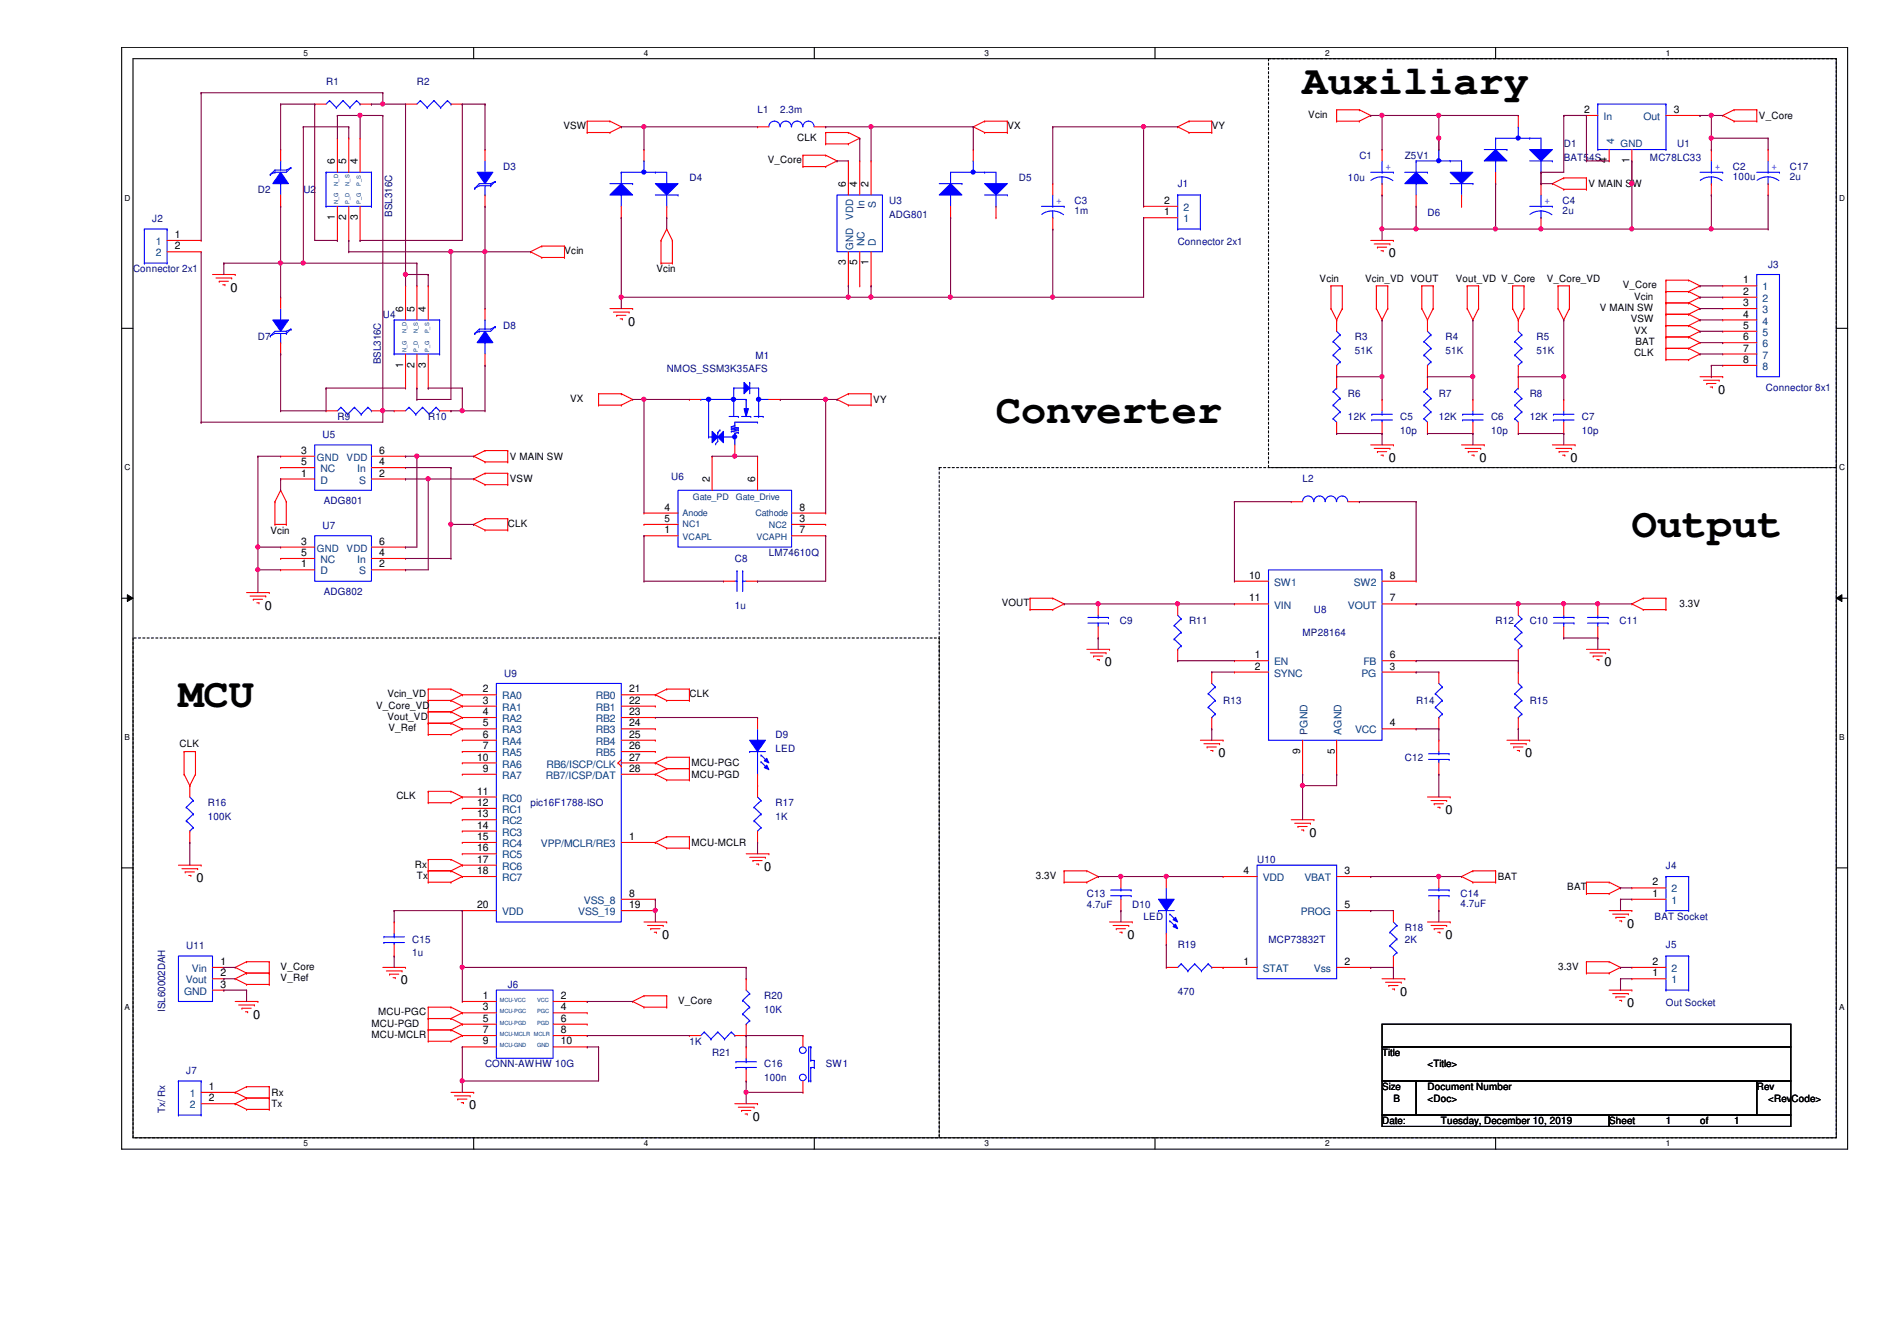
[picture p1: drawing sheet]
<svg xmlns="http://www.w3.org/2000/svg" width="297mm" height="210mm" viewBox="0 0 297 210" stroke-linecap="round" stroke-linejoin="round" font-family="sans-serif">
<defs><g id="words">
<g font-size="6.6">
<text x="204" y="14.7">Auxiliary</text>
<text x="156" y="66.3">Converter</text>
<text x="255.5" y="84">Output</text>
<text x="27.9" y="110.7">MCU</text>
</g>
<g font-size="1.9">
<text x="217.5" y="40.3">0</text>
<text x="36.1" y="45.6">0</text>
<text x="98.3" y="51">0</text>
<text x="269" y="61.6">0</text>
<text x="217.5" y="72.3">0</text>
<text x="231.7" y="72.3">0</text>
<text x="245.9" y="72.3">0</text>
<text x="41.4" y="95.4">0</text>
<text x="173" y="104.3">0</text>
<text x="251.2" y="104.3">0</text>
<text x="190.8" y="118.5">0</text>
<text x="238.8" y="118.5">0</text>
<text x="205" y="131">0</text>
<text x="226.4" y="127.4">0</text>
<text x="119.7" y="136.3">0</text>
<text x="30.8" y="138.1">0</text>
<text x="103.7" y="147">0</text>
<text x="176.6" y="147">0</text>
<text x="226.4" y="147">0</text>
<text x="254.8" y="145.2">0</text>
<text x="62.8" y="154.1">0</text>
<text x="219.2" y="155.9">0</text>
<text x="39.7" y="159.4">0</text>
<text x="254.8" y="157.6">0</text>
<text x="73.4" y="173.7">0</text>
<text x="117.9" y="175.4">0</text>
</g>
<g font-size="1.6" fill="#000080">
<text x="51.1" y="13.3">R1</text>
<text x="65.3" y="13.3">R2</text>
<text x="118.6" y="17.7">L1</text>
<text x="122.2" y="17.7">2.3m</text>
<text x="244.9" y="23.1">D1</text>
<text x="262.6" y="23.1">U1</text>
<text x="78.8" y="26.6">D3</text>
<text x="107.9" y="28.4">D4</text>
<text x="159.5" y="28.4">D5</text>
<text x="184.4" y="29.3">J1</text>
<text x="211.1" y="28.4">10u</text>
<text x="212.9" y="24.8">C1</text>
<text x="220" y="24.8">Z5V1</text>
<text x="244.9" y="25.2">BAT54S</text>
<text x="258.4" y="25.2">MC78LC33</text>
<text x="271.4" y="26.6">C2</text>
<text x="271.4" y="28.2">100u</text>
<text x="280.2" y="26.6">C17</text>
<text x="280.2" y="28.2">2u</text>
<text x="23.8" y="34.8">J2</text>
<text x="40.4" y="30.2">D2</text>
<text x="47.5" y="30.2">U2</text>
<text x="61.4" y="33.9" transform="rotate(-90 61.4 33.9)">BSL316C</text>
<text x="139.2" y="32">U3</text>
<text x="139.2" y="34.1">ADG801</text>
<text x="168.2" y="32">C3</text>
<text x="168.2" y="33.6">1m</text>
<text x="223.5" y="33.7">D6</text>
<text x="244.7" y="32">C4</text>
<text x="244.7" y="33.6">2u</text>
<text x="184.4" y="38.4">Connector 2x1</text>
<text x="276.9" y="41.9">J3</text>
<text x="20.8" y="42.6">Connector 2x1</text>
<text x="40.4" y="53.3">D7</text>
<text x="59.9" y="49.7">U4</text>
<text x="78.8" y="51.5">D8</text>
<text x="212.1" y="53.3">R3</text>
<text x="226.4" y="53.3">R4</text>
<text x="240.6" y="53.3">R5</text>
<text x="59.6" y="57" transform="rotate(-90 59.6 57)">BSL316C</text>
<text x="104.4" y="58.3">NMOS_SSM3K35AFS</text>
<text x="118.3" y="56.1">M1</text>
<text x="212.1" y="55.4">51K</text>
<text x="226.4" y="55.4">51K</text>
<text x="240.6" y="55.4">51K</text>
<text x="52.8" y="65.7">R9</text>
<text x="67.1" y="65.7">R10</text>
<text x="211.1" y="62.2">R6</text>
<text x="211.1" y="65.7">12K</text>
<text x="219.2" y="65.7">C5</text>
<text x="225.3" y="62.2">R7</text>
<text x="225.3" y="65.7">12K</text>
<text x="233.5" y="65.7">C6</text>
<text x="239.5" y="62.2">R8</text>
<text x="239.5" y="65.7">12K</text>
<text x="247.7" y="65.7">C7</text>
<text x="276.5" y="61.1">Connector 8x1</text>
<text x="50.5" y="68.6">U5</text>
<text x="219.2" y="67.9">10p</text>
<text x="233.5" y="67.9">10p</text>
<text x="247.7" y="67.9">10p</text>
<text x="105.1" y="75.2">U6</text>
<text x="204" y="75.5">L2</text>
<text x="50.5" y="82.8">U7</text>
<text x="50.7" y="78.9">ADG801</text>
<text x="115.1" y="88">C8</text>
<text x="120.4" y="87.1">LM74610Q</text>
<text x="50.7" y="93.1">ADG802</text>
<text x="115.1" y="95.2">1u</text>
<text x="205.7" y="96">U8</text>
<text x="175.3" y="97.7">C9</text>
<text x="186.2" y="97.7">R11</text>
<text x="204" y="99.5">MP28164</text>
<text x="234.2" y="97.7">R12</text>
<text x="239.5" y="97.7">C10</text>
<text x="253.6" y="97.7">C11</text>
<text x="79" y="105.9">U9</text>
<text x="191.5" y="110.2">R13</text>
<text x="221.7" y="110.2">R14</text>
<text x="239.5" y="110.2">R15</text>
<text x="121.5" y="115.5">D9</text>
<text x="121.5" y="117.6">LED</text>
<text x="220" y="119.1">C12</text>
<text x="32.6" y="126.2">R16</text>
<text x="32.6" y="128.3">100K</text>
<text x="83.1" y="126.2">pic16F1788-ISO</text>
<text x="121.5" y="126.2">R17</text>
<text x="121.5" y="128.3">1K</text>
<text x="196.8" y="135.1">U10</text>
<text x="260.9" y="136">J4</text>
<text x="170.2" y="140.4">C13</text>
<text x="170.2" y="142.2">4.7uF</text>
<text x="177.3" y="142.2">D10</text>
<text x="179.1" y="144">LED</text>
<text x="228.7" y="140.4">C14</text>
<text x="228.7" y="142">4.7uF</text>
<text x="259.1" y="144">BAT Socket</text>
<text x="29.2" y="148.6">U11</text>
<text x="64.6" y="147.5">C15</text>
<text x="64.6" y="149.6">1u</text>
<text x="184.4" y="148.4">R19</text>
<text x="198.6" y="147.5">MCP73832T</text>
<text x="220" y="145.8">R18</text>
<text x="220" y="147.5">2K</text>
<text x="260.9" y="148.4">J5</text>
<text x="79.5" y="154.6">J6</text>
<text x="184.4" y="155.7">470</text>
<text x="25.9" y="158.4" transform="rotate(-90 25.9 158.4)">ISL60002DAH</text>
<text x="119.7" y="156.4">R20</text>
<text x="119.7" y="158.5">10K</text>
<text x="260.9" y="157.5">Out Socket</text>
<text x="75.9" y="167.1">CONN-AWHW 10G</text>
<text x="107.9" y="163.5">1K</text>
<text x="111.5" y="165.3">R21</text>
<text x="119.7" y="167.1">C16</text>
<text x="129.3" y="167.1">SW1</text>
<text x="29.2" y="168.1">J7</text>
<text x="119.7" y="169.2">100n</text>
<text x="25.9" y="174.2" transform="rotate(-90 25.9 174.2)">Tx/ Rx</text>
</g>
<g font-size="1.6">
<text x="248.1" y="17.7">2</text>
<text x="262.1" y="17.7">3</text>
<text x="88.2" y="20.2">VSW</text>
<text x="124.8" y="22">CLK</text>
<text x="157.7" y="20.2">VX</text>
<text x="189.7" y="20.2">VY</text>
<text x="204.9" y="18.5">Vcin</text>
<text x="275.4" y="18.6">V_Core</text>
<text x="52.5" y="25.7" transform="rotate(-90 52.5 25.7)">6</text>
<text x="54.2" y="25.7" transform="rotate(-90 54.2 25.7)">5</text>
<text x="56" y="25.7" transform="rotate(-90 56 25.7)">4</text>
<text x="120.2" y="25.6">V_Core</text>
<text x="132.5" y="29.3" transform="rotate(-90 132.5 29.3)">6</text>
<text x="134.2" y="29.3" transform="rotate(-90 134.2 29.3)">4</text>
<text x="136" y="29.3" transform="rotate(-90 136 29.3)">2</text>
<text x="248.8" y="29.3">V MAIN SW</text>
<text x="251.6" y="25.5" transform="rotate(-90 251.6 25.5)">4</text>
<text x="255.1" y="25.5" transform="rotate(-90 255.1 25.5)">1</text>
<text x="52.5" y="34.4" transform="rotate(-90 52.5 34.4)">1</text>
<text x="54.2" y="34.4" transform="rotate(-90 54.2 34.4)">2</text>
<text x="56" y="34.4" transform="rotate(-90 56 34.4)">3</text>
<text x="182.3" y="33.7">1</text>
<text x="182.3" y="31.9">2</text>
<text x="27.4" y="37.3">1</text>
<text x="27.4" y="39">2</text>
<text x="88.4" y="39.8">Vcin</text>
<text x="132.5" y="41.5" transform="rotate(-90 132.5 41.5)">3</text>
<text x="134.2" y="41.5" transform="rotate(-90 134.2 41.5)">5</text>
<text x="136" y="41.5" transform="rotate(-90 136 41.5)">1</text>
<text x="102.8" y="42.6">Vcin</text>
<text x="206.6" y="44.1">Vcin</text>
<text x="213.7" y="44.1">Vcin_VD VOUT</text>
<text x="228" y="44.1">Vout_VD V_Core</text>
<text x="242.2" y="44.1">V_Core_VD</text>
<text x="254.1" y="45.1">V_Core</text>
<text x="255.9" y="46.9">Vcin</text>
<text x="273" y="44.4">1</text>
<text x="273" y="46.1">2</text>
<text x="273" y="47.9">3</text>
<text x="63.1" y="48.9" transform="rotate(-90 63.1 48.9)">6</text>
<text x="64.9" y="48.9" transform="rotate(-90 64.9 48.9)">5</text>
<text x="66.7" y="48.9" transform="rotate(-90 66.7 48.9)">4</text>
<text x="250.5" y="48.7">V MAIN SW</text>
<text x="255.4" y="50.5">VSW</text>
<text x="255.9" y="52.2">VX</text>
<text x="273" y="49.7">4</text>
<text x="273" y="51.5">5</text>
<text x="273" y="53.3">6</text>
<text x="63.1" y="57.5" transform="rotate(-90 63.1 57.5)">1</text>
<text x="64.9" y="57.5" transform="rotate(-90 64.9 57.5)">2</text>
<text x="66.7" y="57.5" transform="rotate(-90 66.7 57.5)">3</text>
<text x="255.9" y="55.8">CLK</text>
<text x="256.1" y="54">BAT</text>
<text x="273" y="55">7</text>
<text x="273" y="56.8">8</text>
<text x="89.3" y="62.9">VX</text>
<text x="136.7" y="63.1">VY</text>
<text x="47.2" y="71">3</text>
<text x="59.4" y="71">6</text>
<text x="79.8" y="72">V MAIN SW</text>
<text x="47.2" y="74.6">1</text>
<text x="47.2" y="72.8">5</text>
<text x="59.4" y="72.8">4</text>
<text x="59.4" y="74.6">2</text>
<text x="79.8" y="75.5">VSW</text>
<text x="111.1" y="75.5" transform="rotate(-90 111.1 75.5)">2</text>
<text x="118.2" y="75.5" transform="rotate(-90 118.2 75.5)">6</text>
<text x="42.3" y="83.5">Vcin</text>
<text x="79.5" y="82.5">CLK</text>
<text x="104.1" y="79.9">4</text>
<text x="104.1" y="83.5">1</text>
<text x="104.1" y="81.7">5</text>
<text x="125.2" y="79.9">8</text>
<text x="125.2" y="83.5">7</text>
<text x="125.2" y="81.7">3</text>
<text x="47.2" y="88.8">1</text>
<text x="47.2" y="85.3">3</text>
<text x="47.2" y="87">5</text>
<text x="59.4" y="85.3">6</text>
<text x="59.4" y="87">4</text>
<text x="59.4" y="88.8">2</text>
<text x="156.8" y="94.9">VOUT</text>
<text x="195.6" y="90.6">10</text>
<text x="195.6" y="94.1">11</text>
<text x="217.6" y="94.1">7</text>
<text x="217.6" y="90.6">8</text>
<text x="263" y="95.1">3.3V</text>
<text x="196.5" y="103">1</text>
<text x="196.5" y="104.8">2</text>
<text x="217.6" y="104.9">3</text>
<text x="217.6" y="103">6</text>
<text x="58.9" y="110.9">V_Core_VD</text>
<text x="60.7" y="109.1">Vcin_VD</text>
<text x="60.7" y="112.7">Vout_VD</text>
<text x="75.6" y="108.4">2</text>
<text x="75.6" y="110.2">3</text>
<text x="75.6" y="111.9">4</text>
<text x="75.6" y="113.7">5</text>
<text x="98.5" y="108.4">21</text>
<text x="98.5" y="110.2">22</text>
<text x="98.5" y="111.9">23</text>
<text x="98.5" y="113.7">24</text>
<text x="107.9" y="109.1">CLK</text>
<text x="217.6" y="113.7">4</text>
<text x="28.1" y="117">CLK</text>
<text x="60.8" y="114.5">V_Ref</text>
<text x="74.7" y="119">10</text>
<text x="75.6" y="115.5">6</text>
<text x="75.6" y="117.3">7</text>
<text x="98.5" y="115.5">25</text>
<text x="98.5" y="117.3">26</text>
<text x="98.5" y="119">27</text>
<text x="108.3" y="120">MCU-PGC</text>
<text x="203.6" y="118" transform="rotate(-90 203.6 118)">9</text>
<text x="209" y="118" transform="rotate(-90 209 118)">5</text>
<text x="62.1" y="125.1">CLK</text>
<text x="74.7" y="124.4">11</text>
<text x="75.6" y="120.8">9</text>
<text x="98.5" y="120.8">28</text>
<text x="108.3" y="121.8">MCU-PGD</text>
<text x="74.7" y="126.2">12</text>
<text x="74.7" y="127.9">13</text>
<text x="74.7" y="129.7">14</text>
<text x="74.7" y="131.5">15</text>
<text x="98.5" y="131.5">1</text>
<text x="64.9" y="135.8">Rx</text>
<text x="65.3" y="137.6">Tx</text>
<text x="74.7" y="133.3">16</text>
<text x="74.7" y="135">17</text>
<text x="74.7" y="136.8">18</text>
<text x="108.3" y="132.4">MCU-MCLR</text>
<text x="162.2" y="137.6">3.3V</text>
<text x="194.7" y="136.8">4</text>
<text x="210.5" y="136.8">3</text>
<text x="234.5" y="137.8">BAT</text>
<text x="74.7" y="142.2">20</text>
<text x="98.5" y="140.4">8</text>
<text x="98.5" y="142.2">19</text>
<text x="210.5" y="142.2">5</text>
<text x="245.4" y="139.4">BAT</text>
<text x="258.7" y="140.4">1</text>
<text x="258.7" y="138.6">2</text>
<text x="34.5" y="151">1</text>
<text x="34.5" y="152.8">2</text>
<text x="34.5" y="154.6">3</text>
<text x="43.9" y="151.8">V_Core</text>
<text x="43.9" y="153.6">V_Ref</text>
<text x="194.7" y="151">1</text>
<text x="210.5" y="151">2</text>
<text x="244" y="151.8">3.3V</text>
<text x="258.7" y="152.8">1</text>
<text x="258.7" y="151">2</text>
<text x="58.2" y="160.7">MCU-PGD</text>
<text x="59.2" y="158.9">MCU-PGC</text>
<text x="75.6" y="156.4">1</text>
<text x="75.6" y="158.2">3</text>
<text x="75.6" y="159.9">5</text>
<text x="75.6" y="161.7">7</text>
<text x="87.8" y="156.4">2</text>
<text x="87.8" y="158.2">4</text>
<text x="87.8" y="159.9">6</text>
<text x="87.8" y="161.7">8</text>
<text x="106.2" y="157.1">V_Core</text>
<text x="58.2" y="162.5">MCU-MCLR</text>
<text x="75.6" y="163.5">9</text>
<text x="87.8" y="163.5">10</text>
<text x="216.4" y="165.3">Title</text>
<text x="223.5" y="167.1">&lt;Title&gt;</text>
<text x="32.7" y="170.6">1</text>
<text x="32.7" y="172.4">2</text>
<text x="42.5" y="171.5">Rx</text>
<text x="42.5" y="173.3">Tx</text>
<text x="216.4" y="170.6">Size</text>
<text x="218.2" y="172.4">B</text>
<text x="223.5" y="170.6">Document Number</text>
<text x="223.5" y="172.4">&lt;Doc&gt;</text>
<text x="275.1" y="170.6">Rev</text>
<text x="276.9" y="172.4">&lt;RevCode&gt;</text>
<text x="216.4" y="176">Date:</text>
<text x="225.6" y="176">Tuesday, December 10, 2019</text>
<text x="252" y="176">Sheet</text>
<text x="260.9" y="176">1</text>
<text x="266.2" y="176">of</text>
<text x="271.5" y="176">1</text>
</g>
<g font-size="1.6" fill="#004080">
<text x="251.1" y="18.8">In</text>
<text x="252.7" y="22.5" transform="rotate(-90 252.7 22.5)">4</text>
<text x="253.7" y="23.1">GND</text>
<text x="257.3" y="18.8">Out</text>
<text x="133.6" y="34.4" transform="rotate(-90 133.6 34.4)">VDD</text>
<text x="135.4" y="32.8" transform="rotate(-90 135.4 32.8)">In</text>
<text x="137.2" y="32.5" transform="rotate(-90 137.2 32.5)">S</text>
<text x="185.3" y="34.8">1</text>
<text x="185.3" y="33">2</text>
<text x="24.4" y="38.4">1</text>
<text x="24.4" y="40.1">2</text>
<text x="133.6" y="39.1" transform="rotate(-90 133.6 39.1)">GND</text>
<text x="135.4" y="38.5" transform="rotate(-90 135.4 38.5)">NC</text>
<text x="137.2" y="38.5" transform="rotate(-90 137.2 38.5)">D</text>
<text x="276" y="45.5">1</text>
<text x="276" y="47.2">2</text>
<text x="276" y="49">3</text>
<text x="276" y="50.8">4</text>
<text x="276" y="52.6">5</text>
<text x="276" y="54.4">6</text>
<text x="276" y="56.1">7</text>
<text x="276" y="57.9">8</text>
<text x="49.6" y="72.1">GND</text>
<text x="50.2" y="75.7">D</text>
<text x="50.2" y="73.9">NC</text>
<text x="54.3" y="72.1">VDD</text>
<text x="55.9" y="73.9">In</text>
<text x="56.2" y="75.7">S</text>
<text x="49.6" y="86.4">GND</text>
<text x="50.2" y="89.9">D</text>
<text x="50.2" y="88.1">NC</text>
<text x="54.3" y="86.4">VDD</text>
<text x="55.9" y="88.1">In</text>
<text x="56.2" y="89.9">S</text>
<text x="199.5" y="91.7">SW1</text>
<text x="199.5" y="95.2">VIN</text>
<text x="211.1" y="95.2">VOUT</text>
<text x="212" y="91.7">SW2</text>
<text x="199.5" y="104.1">EN</text>
<text x="199.5" y="105.9">SYNC</text>
<text x="213.2" y="105.9">PG</text>
<text x="213.5" y="104.1">FB</text>
<text x="78.6" y="109.5">RA0</text>
<text x="78.6" y="111.3">RA1</text>
<text x="78.6" y="113">RA2</text>
<text x="93.3" y="109.5">RB0</text>
<text x="93.3" y="111.3">RB1</text>
<text x="93.3" y="113">RB2</text>
<text x="78.6" y="114.8">RA3</text>
<text x="78.6" y="116.6">RA4</text>
<text x="78.6" y="118.4">RA5</text>
<text x="93.3" y="114.8">RB3</text>
<text x="93.3" y="116.6">RB4</text>
<text x="93.3" y="118.4">RB5</text>
<text x="204.7" y="115" transform="rotate(-90 204.7 115)">PGND</text>
<text x="210.1" y="115" transform="rotate(-90 210.1 115)">AGND</text>
<text x="212.2" y="114.8">VCC</text>
<text x="78.6" y="120.1">RA6</text>
<text x="78.6" y="121.9">RA7</text>
<text x="78.6" y="125.5">RC0</text>
<text x="85.5" y="121.9">RB7/ICSP/DAT</text>
<text x="85.6" y="120.1">RB6/ISCP/CLK</text>
<text x="78.6" y="127.3">RC1</text>
<text x="78.6" y="129">RC2</text>
<text x="78.6" y="130.8">RC3</text>
<text x="78.6" y="132.6">RC4</text>
<text x="78.6" y="134.4">RC5</text>
<text x="78.6" y="136.1">RC6</text>
<text x="78.6" y="137.9">RC7</text>
<text x="84.7" y="132.6">VPP/MCLR/RE3</text>
<text x="197.7" y="137.9">VDD</text>
<text x="204.3" y="137.9">VBAT</text>
<text x="78.6" y="143.3">VDD</text>
<text x="90.6" y="143.3">VSS_19</text>
<text x="91.4" y="141.5">VSS_8</text>
<text x="203.7" y="143.3">PROG</text>
<text x="261.7" y="141.5">1</text>
<text x="261.7" y="139.7">2</text>
<text x="28.8" y="155.7">GND</text>
<text x="29.1" y="153.9">Vout</text>
<text x="30.1" y="152.1">Vin</text>
<text x="197.7" y="152.1">STAT</text>
<text x="205.7" y="152.1">Vss</text>
<text x="261.7" y="153.9">1</text>
<text x="261.7" y="152.1">2</text>
<text x="29.7" y="171.7">1</text>
<text x="29.7" y="173.5">2</text>
</g>
<g font-size="1.6" fill="#00f">
<text x="217" y="26.6">+</text>
<text x="268.5" y="26.6">+</text>
<text x="277.4" y="26.6">+</text>
<text x="165.4" y="31.9">+</text>
<text x="241.9" y="31.9">+</text>
</g>
<g font-size="1.4" fill="#004080">
<text x="106.9" y="80.7">Anode</text>
<text x="106.9" y="82.5">NC1</text>
<text x="108.5" y="78.2">Gate_PD</text>
<text x="115.2" y="78.2">Gate_Drive</text>
<text x="118.3" y="80.7">Cathode</text>
<text x="120.4" y="82.7">NC2</text>
<text x="106.9" y="84.5">VCAPL</text>
<text x="118.4" y="84.5">VCAPH</text>
</g>
<g font-size="1.3">
<text x="47.5" y="8.7">5</text>
<text x="100.8" y="8.7">4</text>
<text x="154.2" y="8.7">3</text>
<text x="207.5" y="8.7">2</text>
<text x="260.9" y="8.7">1</text>
<text x="19.5" y="31.4">D</text>
<text x="288" y="31.4">D</text>
<text x="19.5" y="73.6">C</text>
<text x="288" y="73.6">C</text>
<text x="19.5" y="115.9">B</text>
<text x="288" y="115.9">B</text>
<text x="19.5" y="158.1">A</text>
<text x="288" y="158.1">A</text>
<text x="47.5" y="179.4">5</text>
<text x="100.8" y="179.4">4</text>
<text x="154.2" y="179.4">3</text>
<text x="207.5" y="179.4">2</text>
<text x="260.9" y="179.4">1</text>
</g>
<g font-size=".9" fill="#004080">
<text x="53" y="29.1" transform="rotate(-90 53 29.1)">N_D</text>
<text x="54.7" y="29.1" transform="rotate(-90 54.7 29.1)">N_S</text>
<text x="56.5" y="29.1" transform="rotate(-90 56.5 29.1)">P_S</text>
<text x="53" y="32" transform="rotate(-90 53 32)">N_G</text>
<text x="54.7" y="32" transform="rotate(-90 54.7 32)">P_D</text>
<text x="56.5" y="32" transform="rotate(-90 56.5 32)">P_G</text>
<text x="63.6" y="52.2" transform="rotate(-90 63.6 52.2)">N_D</text>
<text x="65.4" y="52.2" transform="rotate(-90 65.4 52.2)">N_S</text>
<text x="67.2" y="52.2" transform="rotate(-90 67.2 52.2)">P_S</text>
<text x="63.6" y="55.1" transform="rotate(-90 63.6 55.1)">N_G</text>
<text x="65.4" y="55.1" transform="rotate(-90 65.4 55.1)">P_D</text>
<text x="67.2" y="55.1" transform="rotate(-90 67.2 55.1)">P_G</text>
<text x="78.3" y="156.8">MCU-VCC</text>
<text x="78.3" y="158.6">MCU-PGC</text>
<text x="78.3" y="160.4">MCU-PGD</text>
<text x="84.1" y="156.8">VCC</text>
<text x="84.1" y="158.6">PGC</text>
<text x="84.1" y="160.4">PGD</text>
<text x="78.3" y="162.2">MCU-MCLR MCLR</text>
<text x="78.3" y="164">MCU-GND</text>
<text x="84.1" y="164">GND</text>
</g>
</g></defs>
<path d="M19.1 7.4h270.2v172.5h-270.2zM20.8 9.2h266.7v168.9h-266.7z" fill="none" stroke="#000" stroke-width=".17"/>
<g fill="#fff">
<path d="M47.5 7.6h.7v1.4h-.7z"/>
<path d="M47.5 178.3h.7v1.4h-.7z"/>
</g>
<path d="M74.2 7.4v1.8M74.2 178.1v1.8" fill="none" stroke="#000" stroke-width=".17"/>
<g fill="#fff">
<path d="M100.8 7.6h.7v1.4h-.7z"/>
<path d="M100.8 178.3h.7v1.4h-.7z"/>
</g>
<path d="M127.5 7.4v1.8M127.5 178.1v1.8" fill="none" stroke="#000" stroke-width=".17"/>
<g fill="#fff">
<path d="M154.2 7.6h.7v1.4h-.7z"/>
<path d="M154.2 178.3h.7v1.4h-.7z"/>
</g>
<path d="M180.8 7.4v1.8M180.8 178.1v1.8" fill="none" stroke="#000" stroke-width=".17"/>
<g fill="#fff">
<path d="M207.5 7.6h.7v1.4h-.7z"/>
<path d="M207.5 178.3h.7v1.4h-.7z"/>
</g>
<path d="M234.2 7.4v1.8M234.2 178.1v1.8" fill="none" stroke="#000" stroke-width=".17"/>
<g fill="#fff">
<path d="M260.9 7.6h.6v1.4h-.6z"/>
<path d="M260.9 178.3h.6v1.4h-.6z"/>
<path d="M19.5 30.3h.9v1.4h-.9z"/>
<path d="M288 30.3h.9v1.4h-.9z"/>
<path d="M19.5 72.5h.9v1.4h-.9z"/>
<path d="M288 72.5h.9v1.4h-.9z"/>
</g>
<path d="M19.1 51.4h1.7M287.5 51.4h1.8" fill="none" stroke="#000" stroke-width=".17"/>
<g fill="#fff">
<path d="M19.5 114.7h.8v1.4h-.8z"/>
<path d="M288 114.7h.8v1.4h-.8z"/>
</g>
<path d="M19.1 93.6h1.7M287.5 93.6h1.8" fill="none" stroke="#000" stroke-width=".17"/>
<path d="M19.9 93.1l.9 .5-.9 .5zM287.5 93.6l.9-.5v1z" fill="#000"/>
<path d="M19.9 93.1l.9 .5-.9 .5zM287.5 93.6l.9-.5v1z" fill="none" stroke="#000" stroke-width=".16"/>
<g fill="#fff">
<path d="M19.5 156.9h.8v1.4h-.8z"/>
<path d="M288 156.9h.8v1.4h-.8z"/>
</g>
<path d="M19.1 135.8h1.7M287.5 135.8h1.8M216.4 160.3h64v3.6h-64zM216.4 163.9h64v5.3h-64zM216.4 169.2h5.3v5.3h-5.3zM216.4 174.5h35.6v1.8h-35.6zM221.7 169.2h53.4v5.3h-53.4zM252 174.5h28.4v1.8h-28.4zM275.1 169.2h5.3v5.3h-5.3z" fill="none" stroke="#000" stroke-width=".17"/>
<path d="M198.6 9.2h88.9v64h-88.9zM147.1 73.2h140.4v104.9h-140.4zM20.8 99.9h126.3v78.2h-126.3z" fill="none" stroke="#000" stroke-width=".17" stroke-dasharray=".3 .3"/>
<g fill="none" stroke="#f00" stroke-width=".17">
<path d="M91.9 19h.1M91.9 19h3.6M91.9 19v1.7M95.5 19h.1M95.5 19l1.8 .9M97.3 19.9h.1M97.3 19.9l-1.8 .8M152.4 19.9h.1M152.4 19.9l1.8 .8M154.2 19h.1M154.2 19h3.5M154.2 19l-1.8 .9"/>
<path d="M157.7 19h.1M157.7 19v1.7M184.4 19.9h.1M184.4 19.9l1.8 .8M186.2 19h.1M186.2 19h3.5M186.2 19l-1.8 .9M189.7 19h.1M189.7 19v1.7M209.3 19h.1M209.3 17.2h.1M209.3 19h3.6"/>
<path d="M209.3 17.2v1.8M209.3 17.2h3.6M212.9 19h.1M212.9 17.2h.1M212.9 17.2l1.7 .9M214.6 18.1h.1M214.6 18.1l-1.7 .9M269.7 18.1h.1M269.7 18.1l1.8 .9M271.5 17.2h.1M271.5 19h.1M271.5 19h3.6"/>
<path d="M271.5 17.2h3.6M271.5 17.2l-1.8 .9M275.1 17.2h.1M275.1 19h.1M275.1 17.2v1.8M26.2 37.6h5.3M26.2 39.4h5.3M31.5 37.6h.1M31.5 39.4h.1M83.1 39.4h.1M83.1 39.4l1.7 .9M84.8 38.5h.1"/>
<path d="M84.8 38.5l-1.7 .9M84.8 38.5h3.6M88.4 38.5h.1M88.4 38.5v1.8M91.9 20.7h.1M91.9 20.7h3.6M95.5 20.7h.1M103.5 37.6h.1M103.5 37.6v3.6M104.4 35.9h.1M104.4 35.9l.9 1.7M104.4 35.9l-.9 1.7"/>
<path d="M105.3 37.6h.1M105.3 37.6v3.6M125.7 26.1h.1M125.7 24.3h.1M125.7 26.1h3.6M125.7 24.3v1.8M125.7 24.3h3.6M129.3 22.5h.1M129.3 20.7h.1M129.3 26.1h.1M129.3 24.3h.1M129.3 20.7h3.5"/>
<path d="M129.3 22.5h3.5M129.3 20.7v1.8M129.3 24.3l1.8 .9M131.1 25.2h.1M131.1 25.2l-1.8 .9M132.8 22.5h.1M132.8 20.7h.1M132.8 20.7l1.8 .9M134.6 21.6h.1M134.6 21.6l-1.8 .9M154.2 20.7h.1M154.2 20.7h3.5"/>
<path d="M157.7 20.7h.1M186.2 20.7h.1M186.2 20.7h3.5M189.7 20.7h.1M214.6 37.6h3.6M215.2 38.2h2.4M215.7 38.7h.1M215.7 38.7h1.4M216.2 39.2h.4M216.6 39.2h.1M217.6 38.2h.1M218.2 37.6h.1"/>
<path d="M243.1 28.7h.1M243.1 28.7l1.8 .9M244.9 27.9h.1M244.9 29.6h.1M244.9 27.9l-1.8 .8M244.9 27.9h3.5M244.9 29.6h3.5M248.4 27.9h.1M248.4 29.6h.1M248.4 27.9v1.7M33.3 43h3.5M33.8 43.5h2.5"/>
<path d="M34.3 44h.1M34.3 44h1.5M34.9 44.6h.3M35.2 44.6h.1M36.3 43.5h.1M36.8 43h.1M84.8 40.3h.1M84.8 40.3h3.6M88.4 40.3h.1M95.5 48.3h3.6M96.1 48.9h2.4M96.6 49.4h.1"/>
<path d="M96.6 49.4h1.4M97.1 49.9h.4M97.5 49.9h.1M98.5 48.9h.1M99.1 48.3h.1M103.5 41.2h.1M103.5 41.2h1.8M105.3 41.2h.1M208.4 48.3h.1M208.4 44.7h.1M208.4 44.7h1.8M208.4 48.3l.9 1.8"/>
<path d="M208.4 44.7v3.6M209.3 50.1h.1M210.2 44.7h.1M210.2 48.3h.1M210.2 44.7v3.6M210.2 48.3l-.9 1.8M215.5 48.3h.1M215.5 44.7h.1M215.5 44.7h1.8M215.5 48.3l.9 1.8M215.5 44.7v3.6M216.4 50.1h.1"/>
<path d="M217.3 44.7h.1M217.3 48.3h.1M217.3 44.7v3.6M217.3 48.3l-.9 1.8M222.6 48.3h.1M222.6 44.7h.1M222.6 44.7h1.8M222.6 48.3l.9 1.8M222.6 44.7v3.6M223.5 50.1h.1M224.4 44.7h.1M224.4 48.3h.1"/>
<path d="M224.4 44.7v3.6M224.4 48.3l-.9 1.8M229.7 48.3h.1M229.7 44.7h.1M229.7 44.7h1.8M229.7 48.3l.9 1.8M229.7 44.7v3.6M230.6 50.1h.1M231.5 44.7h.1M231.5 48.3h.1M231.5 44.7v3.6M231.5 48.3l-.9 1.8"/>
<path d="M236.9 48.3h.1M236.9 44.7h.1M236.9 48.3l.8 1.8M236.9 44.7v3.6M236.9 44.7h1.7M237.7 50.1h.1M238.6 44.7h.1M238.6 48.3h.1M238.6 44.7v3.6M238.6 48.3l-.9 1.8M244 48.3h.1M244 44.7h.1"/>
<path d="M244 44.7h1.7M244 48.3l.9 1.8M244 44.7v3.6M244.9 50.1h.1M245.7 44.7h.1M245.7 48.3h.1M245.7 44.7v3.6M245.7 48.3l-.8 1.8M260.9 49.2h.1M260.9 47.4h.1M260.9 45.6h.1M260.9 43.9h.1"/>
<path d="M260.9 51h.1M260.9 52.7h.1M260.9 54.5h.1M260.9 56.3h.1M260.9 49.2h3.5M260.9 43.9v12.4M260.9 47.4h3.5M260.9 45.6h3.5M260.9 43.9h3.5M260.9 51h3.5M260.9 52.7h3.5M260.9 54.5h3.5"/>
<path d="M260.9 56.3h3.5M264.4 49.2h.1M264.4 47.4h.1M264.4 45.6h.1M264.4 43.9h.1M264.4 51h.1M264.4 52.7h.1M264.4 54.5h.1M264.4 56.3h.1M264.4 47.4l1.8 .9M264.4 43.9l1.8 .8M264.4 45.6l1.8 .9"/>
<path d="M264.4 49.2l1.8 .9M264.4 51l1.8 .9M264.4 52.7l1.8 .9M264.4 54.5l1.8 .9M266.2 48.3h.1M266.2 44.7h.1M266.2 46.5h.1M266.2 50.1h.1M266.2 51.9h.1M266.2 53.6h.1M266.2 55.4h.1M266.2 48.3l-1.8 .9"/>
<path d="M266.2 44.7l-1.8 .9M266.2 46.5l-1.8 .9M266.2 50.1l-1.8 .9M266.2 51.9l-1.8 .8M266.2 53.6l-1.8 .9M266.2 55.4l-1.8 .9M266.2 59h3.5M266.7 59.5h2.5M269.2 59.5h.1M269.7 59h.1M43.1 78.5h.1M43.1 78.5v3.6"/>
<path d="M43.9 76.7h.1M43.9 76.7l.9 1.8M43.9 76.7l-.8 1.8M44.8 78.5h.1M44.8 78.5v3.6M74.2 71.4h.1M74.2 75h.1M74.2 71.4l1.7 .9M74.2 75l1.7 .9M75.9 70.5h.1M75.9 72.3h.1M75.9 74.1h.1"/>
<path d="M75.9 75.9h.1M75.9 70.5l-1.7 .9M75.9 70.5h3.6M75.9 72.3h3.6M75.9 74.1l-1.7 .9M75.9 74.1h3.6M75.9 75.9h3.6M79.5 70.5h.1M79.5 72.3h.1M79.5 74.1h.1M79.5 75.9h.1M79.5 70.5v1.8"/>
<path d="M79.5 74.1v1.8M93.7 63.4h.1M93.7 61.6h.1M93.7 63.4h3.6M93.7 61.6v1.8M93.7 61.6h3.6M97.3 63.4h.1M97.3 61.6h.1M97.3 61.6l1.8 .9M99.1 62.5h.1M99.1 62.5l-1.8 .9M131.1 62.5h.1"/>
<path d="M131.1 62.5l1.7 .9M132.8 61.6h.1M132.8 63.4h.1M132.8 63.4h3.6M132.8 61.6h3.6M132.8 61.6l-1.7 .9M136.4 61.6h.1M136.4 63.4h.1M136.4 61.6v1.8M214.6 69.6h3.6M215.2 70.2h2.4M215.7 70.7h.1"/>
<path d="M215.7 70.7h1.4M216.2 71.2h.4M216.6 71.2h.1M217.6 70.2h.1M218.2 69.6h.1M228.9 69.6h3.5M229.4 70.2h2.5M229.9 70.7h.1M229.9 70.7h1.5M230.5 71.2h.3M230.8 71.2h.1M231.9 70.2h.1"/>
<path d="M232.4 69.6h.1M243.1 69.6h3.5M243.6 70.2h2.5M244.1 70.7h.1M244.1 70.7h1.5M244.7 71.2h.3M245 71.2h.1M246.1 70.2h.1M246.6 69.6h.1M267.3 60h.1M267.3 60h1.4M267.8 60.6h.3"/>
<path d="M268.1 60.6h.1M38.6 92.8h3.6M39.2 93.3h2.4M39.7 93.8h.1M39.7 93.8h1.4M40.2 94.4h.4M40.6 94.4h.1M41.6 93.3h.1M42.2 92.8h.1M43.1 82.1h.1M43.1 82.1h1.7M44.8 82.1h.1"/>
<path d="M74.2 82.1h.1M74.2 82.1l1.7 .9M75.9 81.2h.1M75.9 83h.1M75.9 81.2l-1.7 .9M75.9 81.2h3.6M75.9 83h3.6M79.5 81.2h.1M79.5 83h.1M79.5 81.2v1.8M161.3 95.4h.1M161.3 93.6h.1"/>
<path d="M161.3 95.4h3.5M161.3 93.6v1.8M161.3 93.6h3.5M164.8 95.4h.1M164.8 93.6h.1M164.8 93.6l1.8 .9M166.6 94.5h.1M166.6 94.5l-1.8 .9M255.5 94.5h.1M255.5 94.5l1.8 .9M257.3 93.6h.1M257.3 95.4h.1"/>
<path d="M257.3 95.4h3.6M257.3 93.6h3.6M257.3 93.6l-1.8 .9M260.9 93.6h.1M260.9 95.4h.1M260.9 93.6v1.8M28.8 117.6h.1M28.8 117.6v3.6M28.8 117.6h1.8M30.6 117.6h.1M30.6 117.6v3.6M67.1 109.6h.1"/>
<path d="M67.1 107.9h.1M67.1 111.4h.1M67.1 113.2h.1M67.1 115h.1M67.1 107.9h3.5M67.1 109.6h3.5M67.1 107.9v7.1M67.1 111.4h3.5M67.1 113.2h3.5M67.1 115h3.5M70.6 109.6h.1M70.6 107.9h.1"/>
<path d="M70.6 111.4h.1M70.6 113.2h.1M70.6 115h.1M70.6 107.9l1.8 .9M70.6 109.6l1.8 .9M70.6 111.4l1.8 .9M70.6 113.2l1.8 .9M72.4 108.8h.1M72.4 110.5h.1M72.4 112.3h.1M72.4 114.1h.1M72.4 108.8l-1.8 .8"/>
<path d="M72.4 110.5l-1.8 .9M72.4 112.3l-1.8 .9M72.4 114.1l-1.8 .9M102.6 108.8h.1M102.6 119.4h.1M102.6 108.8l1.8 .8M102.6 119.4l1.8 .9M104.4 107.9h.1M104.4 109.6h.1M104.4 118.5h.1M104.4 107.9l-1.8 .9M104.4 107.9h3.6"/>
<path d="M104.4 109.6h3.6M104.4 118.5l-1.8 .9M104.4 118.5h3.6M108 107.9h.1M108 109.6h.1M108 118.5h.1M108 107.9v1.7M108 118.5v3.6M170.2 101.6h3.5M170.7 102.2h2.5M171.2 102.7h.1M171.2 102.7h1.5"/>
<path d="M171.8 103.3h.3M172.1 103.3h.1M173.2 102.2h.1M173.7 101.6h.1M188 115.9h3.5M188.5 116.4h2.5M189 116.9h.1M189 116.9h1.5M189.6 117.5h.3M189.9 117.5h.1M191 116.4h.1M191.5 115.9h.1"/>
<path d="M236 115.9h3.5M236.5 116.4h2.5M237 116.9h.1M237 116.9h1.5M237.6 117.5h.3M237.7 105.2h.1M237.7 114.1h.1M237.7 105.2v1.8M237.7 112.3v1.8M237.9 117.5h.1M239 116.4h.1M239.5 115.9h.1"/>
<path d="M248.4 101.6h3.6M249 102.2h2.4M249.5 102.7h.1M249.5 102.7h1.4M250 103.3h.4M250.4 103.3h.1M251.4 102.2h.1M252 101.6h.1M27.9 135.4h3.6M28.5 136h2.4M28.8 121.2h.1M28.8 121.2l.9 1.8"/>
<path d="M29 136.5h.1M29 136.5h1.4M29.5 137h.4M29.7 123h.1M29.9 137h.1M30.6 121.2h.1M30.6 121.2l-.9 1.8M30.9 136h.1M31.5 135.4h.1M67.1 136.3h.1M67.1 134.5h.1M67.1 138.1h.1"/>
<path d="M67.1 125.6h.1M67.1 123.9h.1M67.1 123.9v1.7M67.1 134.5v3.6M67.1 136.3h3.5M67.1 138.1h3.5M67.1 134.5h3.5M67.1 125.6h3.5M67.1 123.9h3.5M70.6 136.3h.1M70.6 134.5h.1M70.6 138.1h.1"/>
<path d="M70.6 125.6h.1M70.6 123.9h.1M70.6 134.5l1.8 .9M70.6 136.3l1.8 .9M70.6 123.9l1.8 .9M72.4 135.4h.1M72.4 137.2h.1M72.4 124.8h.1M72.4 135.4l-1.8 .9M72.4 137.2l-1.8 .9M72.4 124.8l-1.8 .8M102.6 121.2h.1"/>
<path d="M102.6 131.9h.1M102.6 121.2l1.8 .9M102.6 131.9l1.8 .9M104.4 120.3h.1M104.4 122.1h.1M104.4 131h.1M104.4 132.8h.1M104.4 120.3h3.6M104.4 120.3l-1.8 .9M104.4 122.1h3.6M104.4 131l-1.8 .9M104.4 131h3.6"/>
<path d="M104.4 132.8h3.6M108 120.3h.1M108 122.1h.1M108 131h.1M108 132.8h.1M108 131v1.8M116.8 133.6h3.6M117.4 134.2h2.4M117.9 134.7h.1M117.9 134.7h1.4M118.4 135.3h.4M118.6 123h.1"/>
<path d="M118.6 131.9h.1M118.6 123v1.8M118.6 130.1v1.8M118.8 135.3h.1M119.8 134.2h.1M120.4 133.6h.1M166.6 138.1h.1M166.6 136.3h.1M166.6 136.3h3.6M166.6 138.1h3.6M166.6 136.3v1.8M170.2 138.1h.1"/>
<path d="M170.2 136.3h.1M170.2 136.3l1.8 .9M172 137.2h.1M172 137.2l-1.8 .9M202.2 128.3h3.5M202.7 128.9h2.5M203.2 129.4h.1M203.2 129.4h1.5M203.8 129.9h.3M204.1 129.9h.1M205.2 128.9h.1M205.7 128.3h.1"/>
<path d="M223.5 124.8h3.6M224.1 125.3h2.4M224.6 125.8h.1M224.6 125.8h1.4M225.1 126.4h.4M225.5 126.4h.1M226.5 125.3h.1M227.1 124.8h.1M228.9 137.2h.1M228.9 137.2l1.7 .9M230.6 136.3h.1M230.6 138.1h.1"/>
<path d="M230.6 136.3l-1.7 .9M230.6 136.3h3.6M230.6 138.1h3.6M234.2 136.3h.1M234.2 138.1h.1M234.2 136.3v1.8M248.4 139.9h.1M248.4 138.1h.1M248.4 138.1v1.8M248.4 138.1h3.6M248.4 139.9h3.6M252 139.9h.1"/>
<path d="M252 138.1h.1M252 138.1l1.7 .9M253.7 139h.1M253.7 139l-1.7 .9M36.8 151.4h.1M36.8 153.2h.1M36.8 151.4l1.8 .9M36.8 153.2l1.8 .9M36.8 156.8h3.6M37.4 157.3h2.4M37.9 157.8h.1M37.9 157.8h1.4"/>
<path d="M38.4 158.4h.4M38.6 150.5h.1M38.6 152.3h.1M38.6 154.1h.1M38.6 150.5l-1.8 .9M38.6 150.5h3.6M38.6 152.3h3.6M38.6 152.3l-1.8 .9M38.6 154.1h3.6M38.8 158.4h.1M39.8 157.3h.1M40.4 156.8h.1"/>
<path d="M42.2 150.5h.1M42.2 152.3h.1M42.2 154.1h.1M42.2 150.5v3.6M59.9 151.4h3.6M60.5 152h2.4M61 152.5h.1M61 152.5h1.4M61.6 153h.3M61.9 153h.1M62.9 152h.1M63.5 151.4h.1"/>
<path d="M67.1 159.4h.1M67.1 157.6h.1M67.1 157.6v5.4M67.1 157.6h3.5M67.1 159.4h3.5M70.6 159.4h.1M70.6 157.6h.1M70.6 157.6l1.8 .9M70.6 159.4l1.8 .9M72.4 158.5h.1M72.4 158.5l-1.8 .9M99.1 156.8h.1"/>
<path d="M99.1 156.8l1.7 .8M100.8 155.9h.1M100.8 157.6h.1M100.8 155.9l-1.7 .9M100.8 155.9h3.6M100.8 157.6h3.6M100.8 144.3h3.6M101.4 144.9h2.4M101.9 145.4h.1M101.9 145.4h1.4M102.4 145.9h.4M102.8 145.9h.1"/>
<path d="M103.8 144.9h.1M104.4 155.9h.1M104.4 157.6h.1M104.4 144.3h.1M104.4 155.9v1.7M173.7 144.3h3.6M174.3 144.9h2.4M174.8 145.4h.1M174.8 145.4h1.4M175.3 145.9h.4M175.7 145.9h.1M176.7 144.9h.1"/>
<path d="M177.3 144.3h.1M216.4 153.2h3.6M217 153.8h2.4M217.5 154.3h.1M217.5 154.3h1.4M218 154.8h.4M218.2 142.5h.1M218.2 151.4h.1M218.2 142.5v1.8M218.2 149.6v1.8M218.4 154.8h.1M219.4 153.8h.1"/>
<path d="M220 153.2h.1M223.5 144.3h3.6M224.1 144.9h2.4M224.6 145.4h.1M224.6 145.4h1.4M225.1 145.9h.4M225.5 145.9h.1M226.5 144.9h.1M227.1 144.3h.1M248.4 152.3h.1M248.4 150.5h.1M248.4 150.5v1.8"/>
<path d="M248.4 150.5h3.6M248.4 152.3h3.6M252 152.3h.1M252 150.5h.1M252 150.5l1.7 .9M252 142.5h3.5M252 155h3.5M252.5 143.1h2.5M252.5 155.5h2.5M253 143.6h.1M253 156h.1M253 143.6h1.5"/>
<path d="M253 156h1.5M253.6 144.1h.3M253.6 156.6h.3M253.7 151.4h.1M253.7 151.4l-1.7 .9M253.9 144.1h.1M253.9 156.6h.1M255 143.1h.1M255 155.5h.1M255.5 142.5h.1M255.5 155h.1M36.8 171h.1"/>
<path d="M36.8 172.8h.1M36.8 171l1.8 .9M36.8 172.8l1.8 .9M38.6 170.1h.1M38.6 171.9h.1M38.6 173.7h.1M38.6 170.1l-1.8 .9M38.6 170.1h3.6M38.6 171.9h3.6M38.6 171.9l-1.8 .9M38.6 173.7h3.6M42.2 170.1h.1"/>
<path d="M42.2 171.9h.1M42.2 173.7h.1M42.2 170.1v3.6M67.1 161.2h.1M67.1 163h.1M67.1 161.2h3.5M67.1 163h3.5M70.6 161.2h.1M70.6 163h.1M70.6 161.2l1.8 .9M70.6 171h3.6M71.2 171.5h2.4"/>
<path d="M71.7 172h.1M71.7 172h1.4M72.2 172.6h.4M72.4 160.3h.1M72.4 162.1h.1M72.4 160.3l-1.8 .9M72.4 162.1l-1.8 .9M72.6 172.6h.1M73.6 171.5h.1M74.2 171h.1M115.1 172.8h3.5M115.6 173.3h2.5"/>
<path d="M116.1 173.8h.1M116.1 173.8h1.5M116.7 174.4h.3M117 174.4h.1M118.1 173.3h.1M118.6 172.8h.1"/>
</g>
<g fill="none" stroke="#00f" stroke-width=".17">
<path d="M22.6 35.9h.1M22.6 35.9h3.6M22.6 35.9v5.3M26.2 35.9h.1M26.2 35.9v5.3M75.9 27h.1M75.9 30.5h.1M75.9 25.2v1.8M75.9 29.1v1.4M22.6 41.2h.1M22.6 41.2h3.6M26.2 41.2h.1"/>
<path d="M237.2 108.6h.1M237.2 110.7h.1M237.2 108.6l1.1 1M237.2 110.7l1.1 1.1M237.7 112.3h.1M237.7 107l.6 .5M238.3 107.5h.1M238.3 109.6h.1M238.3 111.8h.1M238.3 107.5l-1.1 1.1M238.3 109.6l-1.1 1.1M238.3 111.8l-.6 .5"/>
<path d="M118.1 126.4h.1M118.1 128.5h.1M118.1 126.4l1.1 1M118.1 128.5l1.1 1M118.6 130.1h.1M118.6 124.8l.6 .5M119.2 125.3h.1M119.2 127.4h.1M119.2 129.5h.1M119.2 125.3l-1.1 1.1M119.2 127.4l-1.1 1.1M119.2 129.5l-.6 .6"/>
<path d="M217.6 145.9h.1M217.6 148h.1M217.6 145.9l1.1 1.1M217.6 148l1.1 1.1M218.2 149.6h.1M218.2 144.3l.5 .6M218.7 144.9h.1M218.7 147h.1M218.7 149.1h.1M218.7 144.9l-1.1 1M218.7 147l-1.1 1M218.7 149.1l-.5 .5"/>
</g>
<path d="M74.7 27h2.5l-1.3 1.7z" fill-rule="evenodd" fill="#00f"/>
<g fill="none" stroke="#00f" stroke-width=".17">
<path d="M74.3 29.5h.1M74.7 27h2.5l-1.3 1.7zM76.8 29.1h.1M76.8 28.7h.1M76.8 29.1h-1.7l-.8 .4M76.8 28.7h-1.7l-.8 .8M77.6 28.4h.1M77.6 28.4l-.8 .7M77.6 28.4l-.8 .3M182.6 139v1.8M181.4 142.5h.1M181.4 142.5h2.5"/>
<path d="M182.6 140.8h.1M182.6 146.1h.1M182.6 142.5v3.6"/>
</g>
<path d="M75.9 23.4h.1M75.9 32.3h.1M75.9 23.4v1.8M75.9 30.5v1.8" fill="none" stroke="#f00" stroke-width=".17"/>
<path d="M181.4 140.8h2.5l-1.3 1.7z" fill-rule="evenodd" fill="#00f"/>
<path d="M181.4 140.8h2.5l-1.3 1.7z" fill="none" stroke="#00f" stroke-width=".17"/>
<path d="M183.7 145l.4-.3 .3 .7z" fill-rule="evenodd" fill="#00f"/>
<path d="M183.7 145l.4-.3 .3 .7z" fill="none" stroke="#00f" stroke-width=".17"/>
<path d="M183.7 144l.4-.4 .3 .7z" fill-rule="evenodd" fill="#00f"/>
<g fill="none" stroke="#00f" stroke-width=".17">
<path d="M163.1 32.3h3.5M164.8 34.1h.1M164.8 32.3h.1M164.8 33l.8 .1 .9 .5M164.8 33l-1.1 .2-.6 .4M164.8 30.5v1.8M164.8 33v1.1M166.6 32.3h.1M208.7 53.5h.1M208.7 55.6h.1M208.7 53.5l1.1 1M208.7 55.6l1.1 1"/>
<path d="M209.3 57.2h.1M209.3 51.9l.5 .5M209.8 52.4h.1M209.8 54.5h.1M209.8 56.6h.1M209.8 52.4l-1.1 1.1M209.8 54.5l-1.1 1.1M209.8 56.6l-.5 .6M223 53.5h.1M223 55.6h.1M223 53.5l1.1 1M223 55.6l1.1 1"/>
<path d="M223.5 57.2h.1M223.5 51.9l.6 .5M224.1 52.4h.1M224.1 54.5h.1M224.1 56.6h.1M224.1 52.4l-1.1 1.1M224.1 54.5l-1.1 1.1M224.1 56.6l-.6 .6M224.7 108.6h.1M224.7 110.7h.1M224.7 108.6l1.1 1M224.7 110.7l1.1 1.1"/>
<path d="M225.3 112.3h.1M225.3 107l.5 .5M225.8 107.5h.1M225.8 109.6h.1M225.8 111.8h.1M225.8 107.5l-1.1 1.1M225.8 109.6l-1.1 1.1M225.8 111.8l-.5 .5M183.2 143.1h.1M183.2 144.1h.1M183.2 143.1l1 1M183.2 144.1l1 1.1"/>
<path d="M183.7 144l.4-.4 .3 .7zM185 150.9h.1M185 150.9l-.6 .5M185 150.9l1 1.1M186 152h.1M187.1 150.9h.1M187.1 150.9l-1.1 1.1M187.1 150.9l1 1.1M188.1 152h.1M189.2 150.9h.1M189.2 150.9l-1.1 1.1M189.2 150.9l.5 .5"/>
<path d="M189.7 151.4h.1M27.9 174.5h.1M27.9 169.2h.1M27.9 169.2h3.6M27.9 174.5h3.6M27.9 169.2v5.3M31.5 169.2h.1M31.5 174.5h.1M31.5 169.2v5.3"/>
</g>
<g fill="none" stroke="#f00" stroke-width=".17">
<path d="M164.8 28.7h.1M164.8 35.9h.1M164.8 28.7v1.8M164.8 34.1v1.8M209.3 50.1h.1M209.3 59h.1M209.3 50.1v1.8M209.3 57.2v1.8M223.5 50.1h.1M223.5 59h.1M223.5 50.1v1.8M223.5 57.2v1.8"/>
<path d="M225.3 105.2h.1M225.3 114.1h.1M225.3 105.2v1.8M225.3 112.3v1.8M182.6 137.2h.1M182.6 137.2v1.8M182.6 147.9h.1M182.6 151.4h.1M182.6 146.1v1.8M182.6 151.4h1.8M189.7 151.4h1.8M191.5 151.4h.1"/>
<path d="M31.5 171h5.3M31.5 172.8h5.3M36.8 171h.1M36.8 172.8h.1"/>
</g>
<path d="M97.3 28.7l1.8 1.8h-3.6z" fill-rule="evenodd" fill="#00f"/>
<g fill="none" stroke="#00f" stroke-width=".17">
<path d="M95.5 28.7h3.6M97.3 28.7l1.8 1.8h-3.6zM97.3 30.5h.1M97.3 27h.1M97.3 27v1.7M97.3 30.5v1.8M97.3 27h7.1v1.7M99.1 28.7h.1M100.8 27h.1M102.6 27h.1M104.4 28.7h.1M104.4 32.3h.1"/>
<path d="M104.4 30.5v1.8"/>
</g>
<path d="M102.6 28.7h3.6l-1.8 1.8z" fill-rule="evenodd" fill="#00f"/>
<path d="M102.6 28.7h3.6l-1.8 1.8zM102.6 30.5h3.6M106.2 30.5h.1" fill="none" stroke="#00f" stroke-width=".17"/>
<circle cx="100.8" cy="26.9" r=".32" fill="#00f"/>
<g fill="none" stroke="#00f" stroke-width=".17">
<path d="M100.8 25.2h.1M100.8 25.2v1.8M117.4 59.9h.1M117.4 59.9v1.7M109.7 62.5h.1M109.7 62.5h7.1M111 68.4h.1M111 62.5h.1M111 68.4h4.1M111 62.5v5.9M112.1 69.5h.1M112.4 67.7h.1"/>
<path d="M112.4 67.7v1.4l-.3 .4M112.7 67.3h.1M112.7 67.3l-.3 .4M114.2 65.2h1.4M114.5 66.8h.1M114.5 67.1h.1M114.5 67.5h.1M114.5 66.8l1.1 .2M114.5 67.1l1.1 .2M114.5 67.5l1.1 .2M114.9 60.7h.1M114.9 60.7v4.5"/>
<path d="M114.9 60.7h1.6M115.1 66.6h.1M115.1 67.9h.1M115.1 67.9v1.7M115.1 66.6l-.6 .2M115.6 65.2h.1M115.6 67h.1M115.6 67.3h.1M115.6 67.7h.1M115.6 67l-1.1 .1M115.6 67.3l-1.1 .2M115.6 67.7l-.5 .2"/>
<path d="M116.1 65.2h1.5M116.5 60.7h.1M116.8 62.5h.1M116.8 62.5v1.8M117.4 60.7h1.4M117.6 65.2h.1M118.1 65.2h1.4M118.6 66.1h.1M118.6 66.1h-3.5v.5M118.8 65.2h.1M118.8 62.5h.1M118.8 60.7h.1"/>
<path d="M118.8 62.5h1.6M118.8 60.7v4.5M119.5 65.2h.1"/>
<circle cx="100.8" cy="26.9" r=".32"/>
</g>
<path d="M97.3 34.1h.1M97.3 32.3v1.8M100.8 23.4h.1M100.8 23.4v1.8M104.4 34.1h.1M104.4 32.3v1.8" fill="none" stroke="#f00" stroke-width=".17"/>
<circle cx="118.8" cy="62.5" r=".33" fill="#00f"/>
<circle cx="118.8" cy="62.5" r=".33" fill="none" stroke="#00f" stroke-width=".17"/>
<circle cx="114.9" cy="62.5" r=".33" fill="#00f"/>
<circle cx="114.9" cy="62.5" r=".33" fill="none" stroke="#00f" stroke-width=".17"/>
<circle cx="111" cy="62.5" r=".33" fill="#00f"/>
<circle cx="111" cy="62.5" r=".33" fill="none" stroke="#00f" stroke-width=".17"/>
<circle cx="115" cy="68.4" r=".33" fill="#00f"/>
<circle cx="115" cy="68.4" r=".33" fill="none" stroke="#00f" stroke-width=".17"/>
<path d="M116.5 64h.7l-.4 1.2z" fill="#00f"/>
<path d="M116.5 64h.7l-.4 1.2z" fill="none" stroke="#00f" stroke-width=".17"/>
<path d="M116.5 59.9l.9 .8-.9 .9z" fill="#00f"/>
<path d="M116.5 59.9l.9 .8-.9 .9z" fill="none" stroke="#00f" stroke-width=".17"/>
<path d="M111.5 67.5l.9 .9-.9 .9z" fill="#00f"/>
<path d="M111.5 67.5l.9 .9-.9 .9z" fill="none" stroke="#00f" stroke-width=".17"/>
<path d="M113.3 67.5v1.8l-.9-.9z" fill="#00f"/>
<path d="M113.3 67.5v1.8l-.9-.9zM117.4 117.6h.1M117.4 117.6h2.4M118.6 115.9h.1M118.6 114.1v1.8M118.6 117.6v3.6M118.6 121.2h.1" fill="none" stroke="#00f" stroke-width=".17"/>
<path d="M108 62.5h.1M108 62.5h1.7M115.1 71.4h.1M115.1 69.6v1.8M120.4 62.5h1.8M122.2 62.5h.1" fill="none" stroke="#f00" stroke-width=".17"/>
<path d="M117.4 115.9h2.4l-1.2 1.7z" fill-rule="evenodd" fill="#00f"/>
<path d="M117.4 115.9h2.4l-1.2 1.7z" fill="none" stroke="#00f" stroke-width=".17"/>
<path d="M120.1 119.8l.3 .7-.7-.4z" fill-rule="evenodd" fill="#00f"/>
<path d="M120.1 119.8l.3 .7-.7-.4z" fill="none" stroke="#00f" stroke-width=".17"/>
<path d="M120.1 118.7l.3 .7-.7-.3z" fill-rule="evenodd" fill="#00f"/>
<g fill="none" stroke="#00f" stroke-width=".17">
<path d="M237.2 53.5h.1M237.2 55.6h.1M237.2 53.5l1.1 1M237.2 55.6l1.1 1M237.7 57.2h.1M237.7 51.9l.6 .5M238.3 52.4h.1M238.3 54.5h.1M238.3 56.6h.1M238.3 52.4l-1.1 1.1M238.3 54.5l-1.1 1.1M238.3 56.6l-.6 .6"/>
<path d="M49.3 69.6h8.9v7.1h-8.9zM204 78.5a.87 .87 0 0 1 .8-.9 .87 .87 0 0 1 .9 .9M205.7 78.5a.87 .87 0 0 1 .9-.9 .87 .87 0 0 1 .9 .9M207.5 78.5a.87 .87 0 0 1 .9-.9 .87 .87 0 0 1 .9 .9M209.3 78.5a.87 .87 0 0 1 .9-.9 .87 .87 0 0 1 .8 .9M119.2 118.2h.1M119.2 119.3h.1M119.2 118.2l1 1.1M119.2 119.3l1 1M120.1 118.7l.3 .7-.7-.3zM189.2 108.6h.1M189.2 110.7h.1"/>
<path d="M189.2 108.6l1.1 1M189.2 110.7l1.1 1.1M189.7 112.3h.1M189.7 107l.6 .5M190.3 107.5h.1M190.3 109.6h.1M190.3 111.8h.1M190.3 107.5l-1.1 1.1M190.3 109.6l-1.1 1.1M190.3 111.8l-.6 .5M77.7 155h8.9v10.6h-8.9zM116.3 156.6h.1"/>
<path d="M116.3 158.7h.1M116.3 156.6l1.1 1M116.3 158.7l1.1 1.1M116.8 155l.6 .5M117.4 155.5h.1M117.4 157.6h.1M117.4 159.8h.1M117.4 155.5l-1.1 1.1M117.4 157.6l-1.1 1.1M117.4 159.8l-.6 .5M260.9 155h.1M260.9 149.6h.1"/>
<path d="M260.9 155h3.5M260.9 149.6v5.4M260.9 149.6h3.5M264.4 149.6h.1M264.4 155h.1M264.4 149.6v5.4M116.8 160.3h.1"/>
</g>
<g fill="none" stroke="#f00" stroke-width=".17">
<path d="M237.7 50.1h.1M237.7 59h.1M237.7 50.1v1.8M237.7 57.2v1.8M43.9 75h.1M43.9 71.4h.1M43.9 73.2h.1M43.9 75h5.4M43.9 71.4h5.4M43.9 73.2h5.4M58.2 75h5.3M58.2 71.4h5.3"/>
<path d="M58.2 73.2h5.3M63.5 71.4h.1M63.5 73.2h.1M63.5 75h.1M202.2 78.5h.1M202.2 78.5h1.8M211.1 78.5h1.8M212.9 78.5h.1M118.6 112.3h.1M118.6 112.3v1.8M189.7 105.2h.1M189.7 114.1h.1"/>
<path d="M189.7 105.2v1.8M189.7 112.3v1.8M118.6 123h.1M118.6 121.2v1.8M72.4 156.8h.1M72.4 158.5h.1M72.4 156.8h5.3M72.4 158.5h5.3M86.6 156.8h5.3M86.6 158.5h5.3M91.9 156.8h.1M91.9 158.5h.1"/>
<path d="M116.8 153.2h.1M116.8 153.2v1.8M255.5 153.2h.1M255.5 151.4h.1M255.5 153.2h5.4M255.5 151.4h5.4M72.4 160.3h.1M72.4 162.1h.1M72.4 163.9h.1M72.4 160.3h5.3M72.4 162.1h5.3M72.4 163.9h5.3"/>
<path d="M86.6 160.3h5.3M86.6 162.1h5.3M86.6 163.9h5.3M91.9 160.3h.1M91.9 162.1h.1M91.9 163.9h.1M116.8 162.1h.1M116.8 160.3v1.8"/>
</g>
<path d="M148.8 28.7l1.8 1.8h-3.5z" fill-rule="evenodd" fill="#00f"/>
<g fill="none" stroke="#00f" stroke-width=".17">
<path d="M147.1 28.7h3.5M148.8 28.7l1.8 1.8h-3.5zM148.8 30.5h.1M148.8 27h.1M148.8 27v1.7M148.8 30.5v1.8M148.8 27h7.2v1.7M150.6 28.7h.1M152.4 27h.1M154.2 27h.1M156 28.7h.1M156 32.3h.1"/>
<path d="M156 30.5v1.8"/>
</g>
<path d="M154.2 28.7h3.5l-1.7 1.8z" fill-rule="evenodd" fill="#00f"/>
<path d="M154.2 28.7h3.5l-1.7 1.8zM154.2 30.5h3.5M157.7 30.5h.1" fill="none" stroke="#00f" stroke-width=".17"/>
<circle cx="152.4" cy="26.9" r=".32" fill="#00f"/>
<g fill="none" stroke="#00f" stroke-width=".17">
<path d="M51.6 15.7h.1M51.6 15.7l-.5 .6M51.6 15.7l1.1 1.1M52.7 16.8h.1M53.7 15.7h.1M53.7 15.7l-1 1.1M53.7 15.7l1.1 1.1M54.8 16.8h.1M55.8 15.7h.1M55.8 15.7l-1 1.1M55.8 15.7l.6 .6M56.4 16.3h.1"/>
<path d="M152.4 25.2h.1M152.4 25.2v1.8M275.1 27h3.5M276.9 28.7h.1M276.9 27h.1M276.9 27.7l.7 .1 1 .5M276.9 27.7l-1.2 .2-.6 .3M276.9 25.2v1.8M276.9 27.7v1M278.6 27h.1M223 65.5h.1M223 63.4h.1"/>
<path d="M223 61.3h.1M223 65.5l.5 .6M223 63.4l1.1 1.1M223 61.3l1.1 1.1M223.5 60.7h.1M223.5 60.7l-.5 .6M224.1 64.5h.1M224.1 62.4h.1M224.1 64.5l-1.1 1M224.1 62.4l-1.1 1M27.9 149.6h5.4v7.2h-5.4z"/>
<circle cx="152.4" cy="26.9" r=".32"/>
</g>
<g fill="none" stroke="#f00" stroke-width=".17">
<path d="M49.3 16.3h.1M49.3 16.3h1.8M56.4 16.3h1.8M58.2 16.3h.1M148.8 34.1h.1M148.8 32.3v1.8M152.4 23.4h.1M152.4 23.4v1.8M156 34.1h.1M156 32.3v1.8M276.9 23.4h.1M276.9 30.5h.1"/>
<path d="M276.9 23.4v1.8M276.9 28.7v1.8M223.5 59h.1M223.5 59v1.7M223.5 67.9h.1M223.5 66.1v1.8M33.3 151.4h1.8M33.3 153.2h1.8M33.3 155h1.8M35.1 151.4h.1M35.1 153.2h.1M35.1 155h.1"/>
</g>
<path d="M220 28.7l1.7-1.7 1.8 1.7z" fill-rule="evenodd" fill="#00f"/>
<g fill="none" stroke="#00f" stroke-width=".17">
<path d="M220 28.7l1.7-1.7 1.8 1.7zM220 27h3.5M221.7 28.7h.1M221.7 25.2h.1M221.7 25.2v1.8M221.7 28.7v1.8M221.7 25.2h7.2v1.8M223.5 27h.1M225.3 25.2h.1M227.1 25.2h.1M228.9 27h.1M228.9 30.5h.1"/>
<path d="M228.9 28.7v1.8"/>
</g>
<path d="M227.1 27h3.5l-1.7 1.7z" fill-rule="evenodd" fill="#00f"/>
<path d="M227.1 27h3.5l-1.7 1.7zM227.1 28.7h3.5M230.6 28.7h.1" fill="none" stroke="#00f" stroke-width=".17"/>
<circle cx="225.3" cy="25.2" r=".32" fill="#00f"/>
<g fill="none" stroke="#00f" stroke-width=".17">
<path d="M225.3 23.4h.1M225.3 23.4v1.8"/>
<circle cx="225.3" cy="25.2" r=".32"/>
</g>
<path d="M221.7 32.3h.1M221.7 30.5v1.8M225.3 21.6h.1M225.3 21.6v1.8M228.9 32.3h.1M228.9 30.5v1.8" fill="none" stroke="#f00" stroke-width=".17"/>
<path d="M234.2 23.4l1.8 1.8h-3.6z" fill-rule="evenodd" fill="#00f"/>
<g fill="none" stroke="#00f" stroke-width=".17">
<path d="M232.4 23.4h3.6M234.2 23.4l1.8 1.8h-3.6zM234.2 25.2h.1M234.2 21.6h.1M234.2 21.6v1.8M234.2 25.2v1.8M234.2 21.6h7.1v1.8M236 23.4h.1M237.7 21.6h.1M239.5 21.6h.1M241.3 23.4h.1M241.3 27h.1"/>
<path d="M241.3 25.2v1.8"/>
</g>
<path d="M239.5 23.4h3.6l-1.8 1.8z" fill-rule="evenodd" fill="#00f"/>
<path d="M239.5 23.4h3.6l-1.8 1.8zM239.5 25.2h3.6M243.1 25.2h.1" fill="none" stroke="#00f" stroke-width=".17"/>
<circle cx="237.7" cy="21.6" r=".32" fill="#00f"/>
<g fill="none" stroke="#00f" stroke-width=".17">
<path d="M237.7 19.9h.1M237.7 19.9v1.7M43.9 50.1h.1M43.9 53.6h.1M43.9 48.3v1.8M43.9 52.2v1.4"/>
<circle cx="237.7" cy="21.6" r=".32"/>
</g>
<path d="M237.7 18.1h.1M237.7 18.1v1.8M234.2 28.7h.1M234.2 27v1.7M241.3 28.7h.1M241.3 27v1.7" fill="none" stroke="#f00" stroke-width=".17"/>
<path d="M42.7 50.1h2.5l-1.3 1.8z" fill-rule="evenodd" fill="#00f"/>
<g fill="none" stroke="#00f" stroke-width=".17">
<path d="M65.8 15.7h.1M65.8 15.7l-.5 .6M65.8 15.7l1.1 1.1M66.9 16.8h.1M67.9 15.7h.1M67.9 15.7l-1 1.1M67.9 15.7l1.1 1.1M69 16.8h.1M70.1 15.7h.1M70.1 15.7l-1.1 1.1M70.1 15.7l.5 .6M70.6 16.3h.1"/>
<path d="M51.1 27h.1M51.1 32.3h.1M51.1 27v5.3M51.1 27h7.1M51.1 32.3h7.1M58.2 27h.1M58.2 32.3h.1M58.2 27v5.3M131.1 30.5h7.1v8.9h-7.1zM42.3 52.6h.1M42.7 50.1h2.5l-1.3 1.8zM44.8 52.2h.1"/>
<path d="M44.8 51.9h.1M44.8 52.2h-1.7l-.8 .4M44.8 51.9h-1.7l-.8 .7M45.6 51.5h.1M45.6 51.5l-.8 .7M45.6 51.5l-.8 .4M75.9 53.6h.1M75.9 50.1h.1M75.9 50.1v1.4M75.9 53.6v1.8M275.1 43h3.5v16h-3.5zM229 64.9h.1"/>
<path d="M229 65.7h.1M229 64.9h3.2M229 65.7h3.2M230.6 65.7h.1M230.6 64.9h.1M230.6 64.3v.6M230.6 65.7v.4M237.2 65.5h.1M237.2 63.4h.1M237.2 61.3h.1M237.2 65.5l.5 .6M237.2 63.4l1.1 1.1"/>
<path d="M237.2 61.3l1.1 1.1M237.7 60.7h.1M237.7 60.7l-.5 .6M238.3 64.5h.1M238.3 62.4h.1M238.3 64.5l-1.1 1M238.3 62.4l-1.1 1M183.9 97.9h.1M183.9 97.9l1.1 1.1M184.4 96.3l.6 .6M185 96.9h.1M185 99h.1"/>
<path d="M185 96.9l-1.1 1M185 99l-1.1 1M248.6 97.5h3.2M248.6 96.6h3.2M250.2 96.6h.1M250.2 97.5h.1M250.2 96.3v.3M250.2 97.5v.6M251.8 97.5h.1M251.8 96.6h.1M183.9 100h.1M183.9 100l1.1 1.1"/>
<path d="M184.4 101.6h.1M185 101.1h.1M185 101.1l-.6 .5M110.3 161.5h.1M110.3 161.5l-.6 .6M110.3 161.5l1 1.1M111.3 162.6h.1M112.4 161.5h.1M112.4 161.5l-1.1 1.1M112.4 161.5l1.1 1.1M113.5 162.6h.1M114.5 161.5h.1"/>
<path d="M114.5 161.5l-1 1.1M114.5 161.5l.6 .6M115.1 162.1h.1"/>
</g>
<g fill="none" stroke="#f00" stroke-width=".17">
<path d="M63.5 16.3h.1M63.5 16.3h1.8M70.6 16.3h1.8M72.4 16.3h.1M52.8 37.6h.1M52.8 21.6h.1M52.8 21.6v5.4M52.8 32.3v5.3M54.6 37.6h.1M54.6 21.6h.1M54.6 21.6v5.4M54.6 32.3v5.3"/>
<path d="M56.4 37.6h.1M56.4 21.6h.1M56.4 21.6v5.4M56.4 32.3v5.3M132.8 25.2h.1M132.8 25.2v5.3M132.8 39.4v5.3M134.6 25.2h.1M134.6 25.2v5.3M134.6 39.4v5.3M136.4 25.2h.1M136.4 25.2v5.3"/>
<path d="M136.4 39.4v5.3M43.9 46.5h.1M43.9 55.4h.1M43.9 46.5v1.8M43.9 53.6v1.8M132.8 44.7h.1M134.6 44.7h.1M136.4 44.7h.1M237.7 59h.1M237.7 59v1.7M269.7 44.7h.1M269.7 46.5h.1"/>
<path d="M269.7 48.3h.1M269.7 50.1h.1M269.7 51.9h.1M269.7 53.6h.1M269.7 55.4h.1M269.7 57.2h.1M269.7 44.7h5.4M269.7 46.5h5.4M269.7 48.3h5.4M269.7 50.1h5.4M269.7 51.9h5.4M269.7 53.6h5.4"/>
<path d="M269.7 55.4h5.4M269.7 57.2h5.4M230.6 67.9h.1M230.6 62.5h.1M230.6 62.5v1.8M230.6 66.1v1.8M237.7 67.9h.1M237.7 66.1v1.8M184.4 94.5h.1M184.4 94.5v1.8M250.2 94.5h.1M250.2 99.9h.1"/>
<path d="M250.2 94.5v1.8M250.2 98.1v1.8M184.4 103.4h.1M184.4 101.6v1.8M108 162.1h.1M108 162.1h1.7M115.1 162.1h1.7M116.8 162.1h.1"/>
</g>
<path d="M75.9 51.9l1.3 1.7h-2.5z" fill-rule="evenodd" fill="#00f"/>
<g fill="none" stroke="#00f" stroke-width=".17">
<path d="M120.4 19.9a.87 .87 0 0 1 .9-.9 .87 .87 0 0 1 .8 .9M122.2 19.9a.87 .87 0 0 1 .8-.9 .87 .87 0 0 1 .9 .9M124 19.9a.87 .87 0 0 1 .8-.9 .87 .87 0 0 1 .9 .9M125.7 19.9a.87 .87 0 0 1 .9-.9 .87 .87 0 0 1 .9 .9M250.2 16.3h.1M250.2 16.3h10.7M250.2 16.3v7.1M260.9 16.3h.1M260.9 16.3v7.1M43.9 28.7h.1M43.9 25.2h.1M43.9 25.2v1.4"/>
<path d="M43.9 28.7v1.8M214.6 27h3.6M216.4 28.7h.1M216.4 27h.1M216.4 27.7l.7 .1 1 .5M216.4 27.7l-1.1 .2-.6 .3M216.4 25.2v1.8M216.4 27.7v1M218.2 27h.1M239.5 32.3h3.6M241.3 34.1h.1M241.3 32.3h.1"/>
<path d="M241.3 33l.7 .1 1 .5M241.3 33l-1.1 .2-.6 .4M241.3 30.5v1.8M241.3 33v1.1M243.1 32.3h.1M250.2 23.4h.1M250.2 23.4h10.7M260.9 23.4h.1M266.2 27h3.5M268 28.7h.1M268 27h.1M268 27.7l.7 .1 1 .5"/>
<path d="M268 27.7l-1.2 .2-.6 .3M268 25.2v1.8M268 27.7v1M269.7 27h.1M61.7 50.1h.1M61.7 55.4h.1M61.7 50.1v5.3M61.7 50.1h7.1M61.7 55.4h7.1M68.8 50.1h.1M68.8 55.4h.1M68.8 50.1v5.3"/>
<path d="M74.3 52.2h.1M75.1 51.5h.1M75.1 51.9h.1M75.1 51.5l-.8 .7M75.1 51.9l-.8 .3M75.9 51.9l1.3 1.7h-2.5zM77.6 51.1h.1M77.6 51.1l-.8 .4h-1.7M77.6 51.1l-.8 .8h-1.7M53.4 63.8h.1M53.4 63.8l-.6 .5M53.4 63.8l1 1.1"/>
<path d="M54.4 64.9h.1M55.5 63.8h.1M55.5 63.8l-1.1 1.1M55.5 63.8l1.1 1.1M56.6 64.9h.1M57.6 63.8h.1M57.6 63.8l-1 1.1M57.6 63.8l.6 .5M58.2 64.3h.1M64.1 63.8h.1M64.1 63.8l-.6 .5M64.1 63.8l1 1.1"/>
<path d="M65.1 64.9h.1M66.2 63.8h.1M66.2 63.8l-1.1 1.1M66.2 63.8l1 1.1M67.2 64.9h.1M68.3 63.8h.1M68.3 63.8l-1.1 1.1M68.3 63.8l.5 .5M68.8 64.3h.1M106.2 76.7h17.8v8.9h-17.8zM208.7 65.5h.1M208.7 63.4h.1"/>
<path d="M208.7 61.3h.1M208.7 65.5l.6 .6M208.7 63.4l1.1 1.1M208.7 61.3l1.1 1.1M209.3 60.7h.1M209.3 60.7l-.6 .6M209.8 64.5h.1M209.8 62.4h.1M209.8 64.5l-1.1 1M209.8 62.4l-1.1 1M214.8 64.9h.1M214.8 65.7h.1"/>
<path d="M214.8 64.9h3.2M214.8 65.7h3.2M216.4 65.7h.1M216.4 64.9h.1M216.4 64.3v.6M216.4 65.7v.4M243.2 64.9h.1M243.2 65.7h.1M243.2 64.9h3.3M243.2 65.7h3.3M244.9 65.7h.1M244.9 64.9h.1"/>
<path d="M244.9 64.3v.6M244.9 65.7v.4M49.3 83.9h8.9v7.1h-8.9zM115.1 91h.3M115.4 91h.1M115.4 89.4h.1M115.4 89.4v3.2M116.3 89.4h.1M116.3 91h.1M116.3 91h.5M116.3 89.4v3.2M170.3 97.5h3.3"/>
<path d="M170.3 96.6h3.3M172 96.6h.1M172 97.5h.1M172 96.3v.3M172 97.5v.6M173.6 97.5h.1M173.6 96.6h.1M198.6 89.2h17.8v26.7h-17.8zM237.2 97.9h.1M237.2 97.9l1.1 1.1M237.7 96.3l.6 .6M238.3 96.9h.1"/>
<path d="M238.3 99h.1M238.3 96.9l-1.1 1M238.3 99l-1.1 1M243.2 97.5h3.3M243.2 96.6h3.3M244.9 96.6h.1M244.9 97.5h.1M244.9 96.3v.3M244.9 97.5v.6M246.5 97.5h.1M246.5 96.6h.1M77.7 107h19.6v37.3h-19.6z"/>
<path d="M223.7 118.9h3.2M223.7 118h3.2M225.3 118h.1M225.3 118.9h.1M225.3 117.6v.4M225.3 118.9v.5M226.9 118.9h.1M226.9 118h.1M237.2 100h.1M237.2 100l1.1 1.1M237.7 101.6h.1M238.3 101.1h.1"/>
<path d="M238.3 101.1l-.6 .5M29.2 126.4h.1M29.2 128.5h.1M29.2 126.4l1.1 1M29.2 128.5l1.1 1M29.7 130.1h.1M29.7 124.8l.6 .5M30.3 125.3h.1M30.3 127.4h.1M30.3 129.5h.1M30.3 125.3l-1.1 1.1M30.3 127.4l-1.1 1.1"/>
<path d="M30.3 129.5l-.6 .6M173.9 139.3h3.2M175.5 139.3h.1M175.5 139v.3M177.1 139.3h.1M196.9 135.4h12.4v17.8h-12.4zM223.7 139.3h3.2M225.3 139.3h.1M225.3 139v.3M226.9 139.3h.1M260.9 137.2h.1M260.9 137.2v5.3"/>
<path d="M260.9 137.2h3.5M264.4 137.2h.1M264.4 137.2v5.3M173.9 140.2h3.2M175.5 140.2h.1M175.5 140.2v.6M177.1 140.2h.1M223.7 140.2h3.2M225.3 140.2h.1M225.3 140.2v.6M226.9 140.2h.1M260.9 142.5h.1"/>
<path d="M260.9 142.5h3.5M264.4 142.5h.1M115.2 166.2h.1M115.2 167.1h.1M115.2 166.2h3.2M115.2 167.1h3.2M116.8 167.1h.1M116.8 166.2h.1M116.8 165.6v.6M116.8 167.1v.3"/>
</g>
<g fill="none" stroke="#f00" stroke-width=".17">
<path d="M118.6 19.9h.1M118.6 19.9h1.8M127.5 19.9h1.8M129.3 19.9h.1M244.9 18.1h.1M244.9 18.1h5.3M260.9 18.1h5.3M266.2 18.1h.1M216.4 23.4h.1M216.4 30.5h.1M216.4 23.4v1.8M216.4 28.7v1.8"/>
<path d="M241.3 28.7h.1M241.3 35.9h.1M241.3 28.7v1.8M241.3 34.1v1.8M252 25.2h.1M252 23.4v1.8M255.5 28.7h.1M255.5 23.4v5.3M268 23.4h.1M268 30.5h.1M268 23.4v1.8M268 28.7v1.8"/>
<path d="M63.5 44.7h.1M63.5 44.7v5.4M63.5 55.4v5.3M65.3 44.7h.1M65.3 44.7v5.4M65.3 55.4v5.3M67.1 44.7h.1M67.1 44.7v5.4M67.1 55.4v5.3M75.9 57.2h.1M75.9 48.3h.1M75.9 48.3v1.8"/>
<path d="M75.9 55.4v1.8M209.3 59h.1M209.3 59v1.7M51.1 64.3h.1M51.1 64.3h1.7M58.2 64.3h1.7M59.9 64.3h.1M61.7 64.3h.1M61.7 64.3h1.8M63.5 60.7h.1M65.3 60.7h.1M67.1 60.7h.1"/>
<path d="M68.8 64.3h1.8M70.6 64.3h.1M111.5 71.4h.1M111.5 71.4v5.3M118.6 71.4h.1M118.6 71.4v5.3M209.3 67.9h.1M209.3 66.1v1.8M216.4 67.9h.1M216.4 62.5h.1M216.4 62.5v1.8M216.4 66.1v1.8"/>
<path d="M244.9 67.9h.1M244.9 62.5h.1M244.9 62.5v1.8M244.9 66.1v1.8M43.9 89.2h.1M43.9 85.6h.1M43.9 87.4h.1M43.9 89.2h5.4M43.9 85.6h5.4M43.9 87.4h5.4M58.2 89.2h5.3M58.2 85.6h5.3"/>
<path d="M58.2 87.4h5.3M63.5 85.6h.1M63.5 87.4h.1M63.5 89.2h.1M100.8 80.3h.1M100.8 83.9h.1M100.8 82.1h.1M100.8 80.3h5.4M100.8 83.9h5.4M100.8 82.1h5.4M113.3 91h.1M113.3 91h1.8"/>
<path d="M116.8 91h1.8M118.6 91h.1M124 80.3h5.3M124 83.9h5.3M124 82.1h5.3M129.3 80.3h.1M129.3 83.9h.1M129.3 82.1h.1M172 94.5h.1M172 99.9h.1M172 94.5v1.8M172 98.1v1.8"/>
<path d="M193.3 91h.1M193.3 94.5h.1M193.3 91h5.3M193.3 94.5h5.3M216.4 91h5.3M216.4 94.5h5.3M221.7 94.5h.1M221.7 91h.1M237.7 94.5h.1M237.7 94.5v1.8M244.9 94.5h.1M244.9 99.9h.1"/>
<path d="M244.9 94.5v1.8M244.9 98.1v1.8M72.4 108.8h.1M72.4 110.5h.1M72.4 112.3h.1M72.4 114.1h.1M72.4 115.9h.1M72.4 117.6h.1M72.4 119.4h.1M72.4 108.8h5.3M72.4 110.5h5.3M72.4 112.3h5.3"/>
<path d="M72.4 114.1h5.3M72.4 115.9h5.3M72.4 117.6h5.3M72.4 119.4h5.3M96.8 119.4h.1M96.8 119.4l.5 .5M97.3 119.9h.1M97.3 108.8h5.3M97.3 110.5h5.3M97.3 112.3h5.3M97.3 114.1h5.3M97.3 115.9h5.3"/>
<path d="M97.3 117.6h5.3M97.3 118.9l-.5 .5M97.3 119.4h5.3M102.6 108.8h.1M102.6 110.5h.1M102.6 112.3h.1M102.6 114.1h.1M102.6 115.9h.1M102.6 117.6h.1M102.6 119.4h.1M193.3 103.4h.1M193.3 105.2h.1"/>
<path d="M193.3 103.4h5.3M193.3 105.2h5.3M204 115.9v5.3M209.3 115.9v5.3M216.4 114.1h5.3M216.4 103.4h5.3M216.4 105.2h5.3M221.7 105.2h.1M221.7 114.1h.1M221.7 103.4h.1M225.3 115.9h.1M225.3 115.9v1.7"/>
<path d="M225.3 119.4v1.8M237.7 103.4h.1M237.7 101.6v1.8M29.7 123h.1M29.7 131.9h.1M29.7 123v1.8M29.7 130.1v1.8M72.4 121.2h.1M72.4 124.8h.1M72.4 126.5h.1M72.4 128.3h.1M72.4 130.1h.1"/>
<path d="M72.4 131.9h.1M72.4 133.6h.1M72.4 135.4h.1M72.4 137.2h.1M72.4 121.2h5.3M72.4 131.9h5.3M72.4 124.8h5.3M72.4 126.5h5.3M72.4 128.3h5.3M72.4 130.1h5.3M72.4 133.6h5.3M72.4 135.4h5.3"/>
<path d="M72.4 137.2h5.3M97.3 121.2h5.3M97.3 131.9h5.3M102.6 121.2h.1M102.6 131.9h.1M175.5 137.2h.1M175.5 137.2v1.8M191.5 137.2h.1M191.5 137.2h5.4M204 121.2h.1M209.3 121.2h.1M209.3 137.2h5.3"/>
<path d="M214.6 137.2h.1M225.3 137.2h.1M225.3 121.2h.1M225.3 137.2v1.8M255.5 139h.1M255.5 139h5.4M72.4 142.5h.1M72.4 142.5h5.3M97.3 142.5h5.3M97.3 140.8h5.3M102.6 140.8h.1M102.6 142.5h.1"/>
<path d="M175.5 142.5h.1M175.5 140.8v1.7M191.5 151.4h.1M191.5 151.4h5.4M209.3 142.5h5.3M209.3 151.4h5.3M214.6 151.4h.1M214.6 142.5h.1M225.3 142.5h.1M225.3 140.8v1.7M255.5 140.8h.1M255.5 140.8h5.4"/>
<path d="M116.8 169.2h.1M116.8 163.9h.1M116.8 163.9v1.7M116.8 167.4v1.8"/>
</g>
<path d="M43.9 27l1.3 1.7h-2.5z" fill-rule="evenodd" fill="#00f"/>
<g fill="none" stroke="#00f" stroke-width=".17">
<path d="M42.3 27.3h.1M43.1 26.6h.1M43.1 27h.1M43.1 26.6l-.8 .7M43.1 27l-.8 .3M43.9 27l1.3 1.7h-2.5zM45.6 26.2h.1M45.6 26.2l-.8 .4h-1.7M45.6 26.2l-.8 .8h-1.7M184.4 35.9h.1M184.4 30.5h.1M184.4 35.9h3.6"/>
<path d="M184.4 30.5v5.4M184.4 30.5h3.6M188 30.5h.1M188 35.9h.1M188 30.5v5.4M60.1 146.6h.1M60.1 147.5h.1M60.1 146.6h3.2M60.1 147.5h3.2M61.7 147.5h.1M61.7 146.6h.1M61.7 146.1v.5"/>
<path d="M61.7 147.5v.4M126.6 169.2h.1M126.6 169.2h.4M127 169.2h.1M127 167.1h.1M127 166h.1M127 163.9h.1M127 163.9h-.4v5.3M127 163.9v2.1M127 167.1v2.1M127 167.1h.5M127 166h.5"/>
<path d="M127.5 167.1h.1M127.5 166h.1M127.5 166v1.1"/>
<circle cx="125.7" cy="164.4" r=".52"/>
<circle cx="125.7" cy="168.7" r=".52"/>
</g>
<g fill="none" stroke="#f00" stroke-width=".17">
<path d="M43.9 32.3h.1M43.9 23.4h.1M43.9 23.4v1.8M43.9 30.5v1.8M179.1 34.1h.1M179.1 32.3h.1M179.1 34.1h5.3M179.1 32.3h5.3M61.7 149.6h.1M61.7 144.3h.1M61.7 144.3v1.8M61.7 147.9v1.7"/>
<path d="M125.7 162.1h.1M125.7 171h.1M125.7 162.1v1.8M125.7 169.2v1.8"/>
</g>
<g fill="none" stroke="#800040" stroke-width=".17">
<path d="M49.3 16.3h.1M49.3 16.3v21.3h3.5M52.8 18.1h.1M52.8 18.1v3.5M52.8 18.1h3.6M58.2 16.3h.1M58.2 16.3h1.7M72.4 16.3h.1M72.4 16.3h3.5M72.4 16.3v21.3h-16M75.9 16.3h.1M52.8 37.6h.1"/>
<path d="M56.4 37.6h.1M43.9 55.4h.1M43.9 55.4v8.9M43.9 64.3h.1M51.1 60.7h.1M51.1 60.7v3.6h-7.2M51.1 60.7h12.4M72.4 60.7h.1M72.4 60.7v3.6"/>
</g>
<circle cx="56.4" cy="18" r=".32" fill="#f0f"/>
<circle cx="56.4" cy="18" r=".32" fill="none" stroke="#f0f" stroke-width=".17"/>
<g fill="none" stroke="#800040" stroke-width=".17">
<path d="M43.9 16.3h.1M43.9 16.3v7.1M43.9 16.3h5.4M54.6 19.9h.1M54.6 19.9v1.7M56.4 18.1h.1M56.4 18.1v3.5M56.4 18.1h3.5M75.9 16.3h.1M75.9 16.3v7.1M43.9 32.3h.1M43.9 32.3v14.2"/>
<path d="M54.6 37.6h.1M54.6 39.4h.1M54.6 37.6v1.8M54.6 39.4h16M75.9 32.3h.1M75.9 39.4h.1M75.9 32.3v16M35.1 41.2h.1M35.1 41.2h8.8M43.9 41.2h.1M63.5 43h.1M63.5 43v1.7"/>
<path d="M63.5 43h3.6M65.3 41.2h.1M65.3 41.2v3.5M67.1 43h.1M67.1 43v1.7M75.9 57.2h.1M75.9 57.2v7.1M65.3 60.7h.1M65.3 60.7v1.8M72.4 64.3h3.5M75.9 64.3h.1"/>
</g>
<circle cx="43.9" cy="41.2" r=".32" fill="#f0f"/>
<circle cx="43.9" cy="41.2" r=".32" fill="none" stroke="#f0f" stroke-width=".17"/>
<path d="M47.5 19.9h.1M47.5 19.9h7.1M47.5 19.9v21.3M35.1 41.2h.1M35.1 41.2v1.8M47.5 41.2h.1M47.5 41.2h17.8" fill="none" stroke="#800040" stroke-width=".17"/>
<circle cx="47.5" cy="41.2" r=".32" fill="#f0f"/>
<circle cx="47.5" cy="41.2" r=".32" fill="none" stroke="#f0f" stroke-width=".17"/>
<path d="M59.9 18.1h.1M59.9 18.1v46.2M75.9 39.4h.1M75.9 39.4h7.2M65.3 62.5h.1M65.3 62.5h5.3" fill="none" stroke="#800040" stroke-width=".17"/>
<circle cx="59.9" cy="64.3" r=".32" fill="#f0f"/>
<circle cx="59.9" cy="64.3" r=".32" fill="none" stroke="#f0f" stroke-width=".17"/>
<path d="M63.5 16.3h.1M63.5 16.3v26.7M59.9 64.3h.1M59.9 64.3h1.8" fill="none" stroke="#800040" stroke-width=".17"/>
<circle cx="63.5" cy="42.9" r=".32" fill="#f0f"/>
<circle cx="63.5" cy="42.9" r=".32" fill="none" stroke="#f0f" stroke-width=".17"/>
<path d="M43.9 41.2h3.6M47.5 41.2h.1M67.1 60.7h.1M67.1 60.7h5.3M70.6 64.3h.1M70.6 64.3h1.8" fill="none" stroke="#800040" stroke-width=".17"/>
<circle cx="72.4" cy="64.3" r=".32" fill="#f0f"/>
<circle cx="72.4" cy="64.3" r=".32" fill="none" stroke="#f0f" stroke-width=".17"/>
<path d="M70.6 39.4h.1M70.6 39.4v23.1" fill="none" stroke="#800040" stroke-width=".17"/>
<circle cx="70.6" cy="39.4" r=".32" fill="#f0f"/>
<circle cx="70.6" cy="39.4" r=".32" fill="none" stroke="#f0f" stroke-width=".17"/>
<path d="M70.6 39.4h.1M70.6 39.4h5.3" fill="none" stroke="#800040" stroke-width=".17"/>
<circle cx="75.9" cy="39.4" r=".32" fill="#f0f"/>
<circle cx="75.9" cy="39.4" r=".32" fill="none" stroke="#f0f" stroke-width=".17"/>
<path d="M59.9 14.5h.1M59.9 14.5v1.8" fill="none" stroke="#800040" stroke-width=".17"/>
<circle cx="59.9" cy="16.3" r=".32" fill="#f0f"/>
<circle cx="59.9" cy="16.3" r=".32" fill="none" stroke="#f0f" stroke-width=".17"/>
<g fill="none" stroke="#800040" stroke-width=".17">
<path d="M31.5 14.5h.1M31.5 14.5h28.4M31.5 14.5v23.1M59.9 16.3h.1M59.9 16.3h3.6M214.6 18.1h.1M214.6 18.1h1.8M31.5 39.4v26.7M216.4 30.5h.1M216.4 30.5v5.4M31.5 66.1h.1M59.9 64.3h.1"/>
<path d="M59.9 64.3v1.8h-28.4"/>
</g>
<circle cx="216.4" cy="35.8" r=".32" fill="#f0f"/>
<circle cx="216.4" cy="35.8" r=".32" fill="none" stroke="#f0f" stroke-width=".17"/>
<path d="M225.3 18.1v3.5M216.4 35.9h5.3M221.7 35.9h.1M225.3 21.6h.1" fill="none" stroke="#800040" stroke-width=".17"/>
<circle cx="225.3" cy="21.6" r=".32" fill="#f0f"/>
<circle cx="225.3" cy="21.6" r=".32" fill="none" stroke="#f0f" stroke-width=".17"/>
<path d="M225.3 18.1h.1M225.3 18.1h12.4M234.2 28.7h.1M234.2 35.9h.1M234.2 28.7v7.2M234.2 35.9h7.1" fill="none" stroke="#800040" stroke-width=".17"/>
<circle cx="241.3" cy="35.8" r=".32" fill="#f0f"/>
<circle cx="241.3" cy="35.8" r=".32" fill="none" stroke="#f0f" stroke-width=".17"/>
<path d="M266.2 18.1h.1M266.2 18.1h1.8M241.3 35.9h.1M255.5 28.7h.1M255.5 28.7v7.2h-14.2M268 30.5h.1M268 30.5v5.4" fill="none" stroke="#800040" stroke-width=".17"/>
<circle cx="255.5" cy="28.7" r=".32" fill="#f0f"/>
<circle cx="255.5" cy="28.7" r=".32" fill="none" stroke="#f0f" stroke-width=".17"/>
<path d="M255.5 35.9h.1M255.5 35.9h12.5" fill="none" stroke="#800040" stroke-width=".17"/>
<circle cx="267.9" cy="35.8" r=".32" fill="#f0f"/>
<circle cx="267.9" cy="35.8" r=".32" fill="none" stroke="#f0f" stroke-width=".17"/>
<circle cx="255.5" cy="35.8" r=".32" fill="#f0f"/>
<circle cx="255.5" cy="35.8" r=".32" fill="none" stroke="#f0f" stroke-width=".17"/>
<path d="M97.3 19.9h.1M97.3 19.9h3.5M216.4 35.9h.1M216.4 35.9v1.7M241.3 28.7h.1M241.3 28.7h1.8" fill="none" stroke="#800040" stroke-width=".17"/>
<circle cx="100.8" cy="19.8" r=".32" fill="#f0f"/>
<circle cx="100.8" cy="19.8" r=".32" fill="none" stroke="#f0f" stroke-width=".17"/>
<path d="M129.3 19.9h.1M129.3 19.9h7.1" fill="none" stroke="#800040" stroke-width=".17"/>
<circle cx="136.4" cy="19.8" r=".32" fill="#f0f"/>
<circle cx="136.4" cy="19.8" r=".32" fill="none" stroke="#f0f" stroke-width=".17"/>
<g fill="none" stroke="#800040" stroke-width=".17">
<path d="M100.8 19.9h.1M100.8 19.9v3.5M136.4 19.9h.1M136.4 19.9v5.3M136.4 19.9h16M152.4 19.9h.1M152.4 19.9v3.5M97.3 34.1h.1M97.3 34.1v12.4M104.4 34.1h.1M104.4 34.1v1.8M131.1 25.2h.1"/>
<path d="M131.1 25.2h1.7M134.6 21.6h.1M134.6 21.6v3.6M148.8 34.1h.1M148.8 34.1v12.4M97.3 46.5h.1M97.3 46.5h35.5"/>
</g>
<circle cx="132.8" cy="46.5" r=".32" fill="#f0f"/>
<circle cx="132.8" cy="46.5" r=".32" fill="none" stroke="#f0f" stroke-width=".17"/>
<circle cx="97.3" cy="46.5" r=".32" fill="#f0f"/>
<circle cx="97.3" cy="46.5" r=".32" fill="none" stroke="#f0f" stroke-width=".17"/>
<path d="M97.3 46.5h.1M97.3 46.5v1.8M132.8 44.7h.1M132.8 46.5h.1M132.8 44.7v1.8M136.4 44.7h.1M136.4 44.7v1.8h-3.6" fill="none" stroke="#800040" stroke-width=".17"/>
<circle cx="136.4" cy="46.5" r=".32" fill="#f0f"/>
<circle cx="136.4" cy="46.5" r=".32" fill="none" stroke="#f0f" stroke-width=".17"/>
<path d="M164.8 35.9h.1M164.8 35.9v10.6h-28.4M136.4 46.5h.1M148.8 46.5h.1" fill="none" stroke="#800040" stroke-width=".17"/>
<circle cx="164.8" cy="46.5" r=".32" fill="#f0f"/>
<circle cx="164.8" cy="46.5" r=".32" fill="none" stroke="#f0f" stroke-width=".17"/>
<circle cx="148.8" cy="46.5" r=".32" fill="#f0f"/>
<circle cx="148.8" cy="46.5" r=".32" fill="none" stroke="#f0f" stroke-width=".17"/>
<path d="M164.8 19.9h.1M164.8 19.9v8.8M179.1 19.9h.1M179.1 19.9v12.4" fill="none" stroke="#800040" stroke-width=".17"/>
<circle cx="179" cy="19.8" r=".32" fill="#f0f"/>
<circle cx="179" cy="19.8" r=".32" fill="none" stroke="#f0f" stroke-width=".17"/>
<g fill="none" stroke="#800040" stroke-width=".17">
<path d="M164.8 19.9h.1M164.8 19.9h14.3M179.1 34.1h.1M179.1 34.1v12.4h-14.3M164.8 46.5h.1M111.5 71.4h.1M111.5 71.4h3.6M100.8 83.9h.1M100.8 91h.1M100.8 91h12.5M100.8 83.9v7.1M118.6 91h.1"/>
<path d="M129.3 83.9h.1M129.3 83.9v7.1h-10.7"/>
</g>
<circle cx="115" cy="71.4" r=".32" fill="#f0f"/>
<circle cx="115" cy="71.4" r=".32" fill="none" stroke="#f0f" stroke-width=".17"/>
<path d="M100.8 62.5h.1M100.8 62.5v17.8M115.1 71.4h.1M115.1 71.4h3.5" fill="none" stroke="#800040" stroke-width=".17"/>
<circle cx="100.8" cy="62.5" r=".32" fill="#f0f"/>
<circle cx="100.8" cy="62.5" r=".32" fill="none" stroke="#f0f" stroke-width=".17"/>
<path d="M100.8 62.5h.1M100.8 62.5h7.2M129.3 62.5h.1M129.3 62.5v17.8" fill="none" stroke="#800040" stroke-width=".17"/>
<circle cx="129.3" cy="62.5" r=".32" fill="#f0f"/>
<circle cx="129.3" cy="62.5" r=".32" fill="none" stroke="#f0f" stroke-width=".17"/>
<path d="M216.4 18.1h.1M216.4 18.1v5.3M268 18.1h.1M268 18.1v3.5M268 18.1h1.7M268 21.6h.1M99.1 62.5h1.7M100.8 62.5h.1M122.2 62.5h.1M122.2 62.5h8.9M131.1 62.5h.1" fill="none" stroke="#800040" stroke-width=".17"/>
<circle cx="267.9" cy="18" r=".32" fill="#f0f"/>
<circle cx="267.9" cy="18" r=".32" fill="none" stroke="#f0f" stroke-width=".17"/>
<path d="M216.4 18.1h.1M216.4 18.1h8.9" fill="none" stroke="#800040" stroke-width=".17"/>
<circle cx="225.3" cy="18" r=".32" fill="#f0f"/>
<circle cx="225.3" cy="18" r=".32" fill="none" stroke="#f0f" stroke-width=".17"/>
<circle cx="216.4" cy="18" r=".32" fill="#f0f"/>
<circle cx="216.4" cy="18" r=".32" fill="none" stroke="#f0f" stroke-width=".17"/>
<g fill="none" stroke="#800040" stroke-width=".17">
<path d="M179.1 19.9h.1M179.1 19.9h5.3M209.3 59h.1M209.3 59h7.1M216.4 59h.1M216.4 59v3.5M223.5 59h.1M223.5 59h7.1M230.6 59h.1M230.6 59v3.5M237.7 59h.1M237.7 59h7.2"/>
<path d="M244.9 59h.1M244.9 50.1h.1M244.9 50.1v12.4M209.3 67.9h.1M209.3 67.9h7.1M216.4 67.9h.1M216.4 67.9v1.7M223.5 67.9h.1M223.5 67.9h7.1M230.6 67.9h.1M230.6 67.9v1.7M237.7 67.9h.1"/>
<path d="M237.7 67.9h7.2M244.9 67.9h.1M244.9 67.9v1.7M61.7 149.6h.1M61.7 149.6v1.8M102.6 140.8h.1M102.6 140.8v1.7"/>
</g>
<circle cx="244.8" cy="58.9" r=".32" fill="#f0f"/>
<circle cx="244.8" cy="58.9" r=".32" fill="none" stroke="#f0f" stroke-width=".17"/>
<path d="M230.6 50.1h.1M230.6 50.1v8.9" fill="none" stroke="#800040" stroke-width=".17"/>
<circle cx="230.6" cy="58.9" r=".32" fill="#f0f"/>
<circle cx="230.6" cy="58.9" r=".32" fill="none" stroke="#f0f" stroke-width=".17"/>
<path d="M216.4 50.1h.1M216.4 50.1v8.9" fill="none" stroke="#800040" stroke-width=".17"/>
<circle cx="216.4" cy="58.9" r=".32" fill="#f0f"/>
<circle cx="216.4" cy="58.9" r=".32" fill="none" stroke="#f0f" stroke-width=".17"/>
<path d="M102.6 112.3h16M118.6 112.3h.1M116.8 169.2h.1M116.8 171h.1M116.8 169.2v1.8M116.8 171h8.9" fill="none" stroke="#800040" stroke-width=".17"/>
<circle cx="116.8" cy="171" r=".32" fill="#f0f"/>
<circle cx="116.8" cy="171" r=".32" fill="none" stroke="#f0f" stroke-width=".17"/>
<path d="M72.4 151.4h.1M72.4 151.4h44.4M91.9 162.1h.1M91.9 162.1h16.1M116.8 171h.1M116.8 162.1h.1M116.8 162.1v1.8M116.8 171v1.8M116.8 162.1h8.9" fill="none" stroke="#800040" stroke-width=".17"/>
<circle cx="72.4" cy="151.4" r=".32" fill="#f0f"/>
<circle cx="72.4" cy="151.4" r=".32" fill="none" stroke="#f0f" stroke-width=".17"/>
<path d="M72.4 151.4h.1M72.4 151.4v5.4M116.8 151.4h.1M116.8 151.4v1.8M72.4 169.2h.1M91.9 163.9h.1M91.9 163.9h1.8M93.7 163.9h.1M93.7 163.9v5.3h-21.3" fill="none" stroke="#800040" stroke-width=".17"/>
<circle cx="72.4" cy="169.2" r=".32" fill="#f0f"/>
<circle cx="72.4" cy="169.2" r=".32" fill="none" stroke="#f0f" stroke-width=".17"/>
<g fill="none" stroke="#800040" stroke-width=".17">
<path d="M100.8 19.9h.1M100.8 19.9h17.8M244.9 18.1h.1M244.9 18.1v8.9h-3.6M241.3 27h.1M241.3 27v1.7M255.5 25.2h.1M255.5 25.2v3.5M40.4 71.4h.1M40.4 71.4h3.5M40.4 71.4v14.2M35.1 151.4h.1"/>
<path d="M35.1 155h.1M35.1 151.4h1.7M35.1 155h3.5M38.6 155h.1M38.6 155v1.8M91.9 156.8h.1M91.9 156.8h7.2M72.4 169.2h.1M72.4 169.2v1.8"/>
</g>
<circle cx="40.4" cy="85.6" r=".32" fill="#f0f"/>
<circle cx="40.4" cy="85.6" r=".32" fill="none" stroke="#f0f" stroke-width=".17"/>
<path d="M40.4 85.6h.1M40.4 85.6h3.5M40.4 85.6v3.6" fill="none" stroke="#800040" stroke-width=".17"/>
<circle cx="40.4" cy="89.2" r=".32" fill="#f0f"/>
<circle cx="40.4" cy="89.2" r=".32" fill="none" stroke="#f0f" stroke-width=".17"/>
<path d="M63.5 71.4h.1M63.5 75h.1M63.5 71.4h1.8M63.5 75h3.6M40.4 89.2h.1M40.4 89.2h3.5M40.4 89.2v3.6" fill="none" stroke="#800040" stroke-width=".17"/>
<circle cx="67" cy="74.9" r=".32" fill="#f0f"/>
<circle cx="67" cy="74.9" r=".32" fill="none" stroke="#f0f" stroke-width=".17"/>
<path d="M65.3 71.4h.1M65.3 71.4v14.2h-1.8M67.1 75h.1M67.1 75v14.2h-3.6M67.1 75h7.1M63.5 89.2h.1M63.5 85.6h.1" fill="none" stroke="#800040" stroke-width=".17"/>
<circle cx="65.3" cy="71.4" r=".32" fill="#f0f"/>
<circle cx="65.3" cy="71.4" r=".32" fill="none" stroke="#f0f" stroke-width=".17"/>
<path d="M43.9 75h.1M43.9 75v1.7M63.5 73.2h7.1M65.3 71.4h.1M65.3 71.4h8.9M70.6 73.2h.1M70.6 73.2v8.9" fill="none" stroke="#800040" stroke-width=".17"/>
<circle cx="70.6" cy="82.1" r=".32" fill="#f0f"/>
<circle cx="70.6" cy="82.1" r=".32" fill="none" stroke="#f0f" stroke-width=".17"/>
<g fill="none" stroke="#800040" stroke-width=".17">
<path d="M244.9 18.1h.1M244.9 18.1h3.5M248.4 18.1h.1M248.4 18.1v7.1M248.4 25.2h.1M248.4 25.2h3.6M266.2 44.7h.1M266.2 46.5h.1M266.2 48.3h.1M266.2 50.1h.1M266.2 51.9h.1M266.2 44.7h3.5"/>
<path d="M266.2 46.5h3.5M266.2 48.3h3.5M266.2 50.1h3.5M266.2 51.9h3.5M266.2 53.6h3.5M269.7 53.6h.1M193.3 78.5h.1M193.3 78.5h8.9M193.3 78.5v12.5M212.9 78.5h.1M212.9 78.5h8.8M221.7 78.5h.1"/>
<path d="M221.7 78.5v12.5M63.5 87.4h7.1M70.6 87.4h.1M70.6 82.1h.1M70.6 82.1v5.3M70.6 82.1h3.6M74.2 82.1h.1M221.7 94.5h.1M221.7 94.5h16M237.7 103.4h.1M237.7 103.4v1.8"/>
</g>
<circle cx="237.7" cy="94.5" r=".32" fill="#f0f"/>
<circle cx="237.7" cy="94.5" r=".32" fill="none" stroke="#f0f" stroke-width=".17"/>
<path d="M184.4 94.5h.1M184.4 94.5h8.9M221.7 103.4h.1M221.7 103.4h16" fill="none" stroke="#800040" stroke-width=".17"/>
<circle cx="184.4" cy="94.5" r=".32" fill="#f0f"/>
<circle cx="184.4" cy="94.5" r=".32" fill="none" stroke="#f0f" stroke-width=".17"/>
<g fill="none" stroke="#800040" stroke-width=".17">
<path d="M237.7 94.5h.1M237.7 94.5h7.2M184.4 103.4h.1M184.4 103.4h8.9M189.7 105.2h.1M189.7 114.1h.1M189.7 105.2h3.6M189.7 114.1v1.8M221.7 105.2h.1M221.7 114.1h.1M221.7 105.2h3.6M221.7 114.1h3.6"/>
<path d="M225.3 114.1h.1M225.3 114.1v1.8M237.7 114.1h.1M237.7 114.1v1.8M225.3 121.2h.1M225.3 121.2v3.6"/>
</g>
<circle cx="244.8" cy="94.5" r=".32" fill="#f0f"/>
<circle cx="244.8" cy="94.5" r=".32" fill="none" stroke="#f0f" stroke-width=".17"/>
<g fill="none" stroke="#800040" stroke-width=".17">
<path d="M172 94.5h.1M172 99.9h.1M172 94.5h12.4M172 99.9v1.7M244.9 94.5h.1M244.9 99.9h.1M244.9 94.5h5.3M244.9 99.9h5.3M250.2 99.9h.1M250.2 99.9v1.7M204 121.2h.1M204 123h.1"/>
<path d="M204 121.2v1.8M209.3 121.2h.1M209.3 121.2v1.8h-5.3"/>
</g>
<circle cx="203.9" cy="123" r=".32" fill="#f0f"/>
<circle cx="203.9" cy="123" r=".32" fill="none" stroke="#f0f" stroke-width=".17"/>
<path d="M166.6 94.5h.1M166.6 94.5h5.4M204 123h.1M204 123v5.3" fill="none" stroke="#800040" stroke-width=".17"/>
<circle cx="171.9" cy="94.5" r=".32" fill="#f0f"/>
<circle cx="171.9" cy="94.5" r=".32" fill="none" stroke="#f0f" stroke-width=".17"/>
<path d="M250.2 94.5h.1M250.2 94.5h5.3" fill="none" stroke="#800040" stroke-width=".17"/>
<circle cx="250.2" cy="94.5" r=".32" fill="#f0f"/>
<circle cx="250.2" cy="94.5" r=".32" fill="none" stroke="#f0f" stroke-width=".17"/>
<path d="M175.5 137.2h.1M175.5 137.2h7.1" fill="none" stroke="#800040" stroke-width=".17"/>
<circle cx="175.5" cy="137.2" r=".32" fill="#f0f"/>
<circle cx="175.5" cy="137.2" r=".32" fill="none" stroke="#f0f" stroke-width=".17"/>
<path d="M182.6 137.2h.1M182.6 137.2h8.9" fill="none" stroke="#800040" stroke-width=".17"/>
<circle cx="182.6" cy="137.2" r=".32" fill="#f0f"/>
<circle cx="182.6" cy="137.2" r=".32" fill="none" stroke="#f0f" stroke-width=".17"/>
<path d="M214.6 137.2h.1M214.6 137.2h10.7M182.6 147.9h.1M182.6 147.9v3.5" fill="none" stroke="#800040" stroke-width=".17"/>
<circle cx="225.3" cy="137.2" r=".32" fill="#f0f"/>
<circle cx="225.3" cy="137.2" r=".32" fill="none" stroke="#f0f" stroke-width=".17"/>
<g fill="none" stroke="#800040" stroke-width=".17">
<path d="M29.7 131.9h.1M29.7 131.9v3.5M118.6 131.9h.1M118.6 131.9v1.7M172 137.2h.1M172 137.2h3.5M225.3 137.2h.1M225.3 137.2h3.6M253.7 139h.1M253.7 139h1.8M61.7 142.5h.1M61.7 142.5h10.7"/>
<path d="M61.7 142.5v1.8M72.4 142.5h.1M72.4 142.5v8.9M102.6 142.5h.1M102.6 142.5v1.8M175.5 142.5h.1M175.5 142.5v1.8M214.6 142.5h.1M214.6 151.4h.1M214.6 142.5h3.6M214.6 151.4h3.6M218.2 151.4h.1"/>
<path d="M218.2 151.4v1.8M225.3 142.5h.1M225.3 142.5v1.8M253.7 140.8h.1M253.7 151.4h.1M253.7 153.2h.1M253.7 151.4h1.8M253.7 140.8h1.8M253.7 140.8v1.7M253.7 153.2v1.8M253.7 153.2h1.8M72.4 163.9h.1"/>
<path d="M72.4 163.9v5.3"/>
</g>
<circle cx="102.6" cy="142.5" r=".32" fill="#f0f"/>
<circle cx="102.6" cy="142.5" r=".32" fill="none" stroke="#f0f" stroke-width=".17"/>
<g fill="none" stroke="#800040" stroke-width=".17">
<path d="M268 35.9h.1M268 21.6h.1M268 35.9h8.9M268 21.6h8.9M276.9 35.9h.1M276.9 21.6h.1M276.9 21.6v1.8M276.9 30.5v5.4M266.2 55.4h.1M266.2 55.4h3.5M268 57.2h.1M268 59h.1"/>
<path d="M268 57.2h1.7M268 57.2v1.8M35.1 153.2h.1M35.1 153.2h1.7"/>
</g>
<circle cx="267.9" cy="21.6" r=".32" fill="#f0f"/>
<circle cx="267.9" cy="21.6" r=".32" fill="none" stroke="#f0f" stroke-width=".17"/>
<path d="M221.7 35.9h.1M221.7 32.3v3.6M221.7 35.9h12.5M225.3 23.4h.1M225.3 21.6v1.8M234.2 35.9h.1M268 23.4h.1M268 21.6v1.8" fill="none" stroke="#800040" stroke-width=".17"/>
<circle cx="221.7" cy="35.8" r=".32" fill="#f0f"/>
<circle cx="221.7" cy="35.8" r=".32" fill="none" stroke="#f0f" stroke-width=".17"/>
<circle cx="234.2" cy="35.8" r=".32" fill="#f0f"/>
<circle cx="234.2" cy="35.8" r=".32" fill="none" stroke="#f0f" stroke-width=".17"/>
<circle cx="56.4" cy="18" r=".32" fill="#f0f"/>
<circle cx="56.4" cy="18" r=".32" fill="none" stroke="#f0f" stroke-width=".17"/>
<circle cx="43.9" cy="41.2" r=".32" fill="#f0f"/>
<circle cx="43.9" cy="41.2" r=".32" fill="none" stroke="#f0f" stroke-width=".17"/>
<circle cx="47.5" cy="41.2" r=".32" fill="#f0f"/>
<circle cx="47.5" cy="41.2" r=".32" fill="none" stroke="#f0f" stroke-width=".17"/>
<circle cx="59.9" cy="64.3" r=".32" fill="#f0f"/>
<circle cx="59.9" cy="64.3" r=".32" fill="none" stroke="#f0f" stroke-width=".17"/>
<circle cx="63.5" cy="42.9" r=".32" fill="#f0f"/>
<circle cx="63.5" cy="42.9" r=".32" fill="none" stroke="#f0f" stroke-width=".17"/>
<circle cx="72.4" cy="64.3" r=".32" fill="#f0f"/>
<circle cx="72.4" cy="64.3" r=".32" fill="none" stroke="#f0f" stroke-width=".17"/>
<circle cx="70.6" cy="39.4" r=".32" fill="#f0f"/>
<circle cx="70.6" cy="39.4" r=".32" fill="none" stroke="#f0f" stroke-width=".17"/>
<circle cx="75.9" cy="39.4" r=".32" fill="#f0f"/>
<circle cx="75.9" cy="39.4" r=".32" fill="none" stroke="#f0f" stroke-width=".17"/>
<circle cx="59.9" cy="16.3" r=".32" fill="#f0f"/>
<circle cx="59.9" cy="16.3" r=".32" fill="none" stroke="#f0f" stroke-width=".17"/>
<circle cx="216.4" cy="35.8" r=".32" fill="#f0f"/>
<circle cx="216.4" cy="35.8" r=".32" fill="none" stroke="#f0f" stroke-width=".17"/>
<circle cx="225.3" cy="21.6" r=".32" fill="#f0f"/>
<circle cx="225.3" cy="21.6" r=".32" fill="none" stroke="#f0f" stroke-width=".17"/>
<circle cx="241.3" cy="35.8" r=".32" fill="#f0f"/>
<circle cx="241.3" cy="35.8" r=".32" fill="none" stroke="#f0f" stroke-width=".17"/>
<circle cx="255.5" cy="28.7" r=".32" fill="#f0f"/>
<circle cx="255.5" cy="28.7" r=".32" fill="none" stroke="#f0f" stroke-width=".17"/>
<circle cx="267.9" cy="35.8" r=".32" fill="#f0f"/>
<circle cx="267.9" cy="35.8" r=".32" fill="none" stroke="#f0f" stroke-width=".17"/>
<circle cx="255.5" cy="35.8" r=".32" fill="#f0f"/>
<circle cx="255.5" cy="35.8" r=".32" fill="none" stroke="#f0f" stroke-width=".17"/>
<circle cx="100.8" cy="19.8" r=".32" fill="#f0f"/>
<circle cx="100.8" cy="19.8" r=".32" fill="none" stroke="#f0f" stroke-width=".17"/>
<circle cx="136.4" cy="19.8" r=".32" fill="#f0f"/>
<circle cx="136.4" cy="19.8" r=".32" fill="none" stroke="#f0f" stroke-width=".17"/>
<circle cx="132.8" cy="46.5" r=".32" fill="#f0f"/>
<circle cx="132.8" cy="46.5" r=".32" fill="none" stroke="#f0f" stroke-width=".17"/>
<circle cx="97.3" cy="46.5" r=".32" fill="#f0f"/>
<circle cx="97.3" cy="46.5" r=".32" fill="none" stroke="#f0f" stroke-width=".17"/>
<circle cx="136.4" cy="46.5" r=".32" fill="#f0f"/>
<circle cx="136.4" cy="46.5" r=".32" fill="none" stroke="#f0f" stroke-width=".17"/>
<circle cx="164.8" cy="46.5" r=".32" fill="#f0f"/>
<circle cx="164.8" cy="46.5" r=".32" fill="none" stroke="#f0f" stroke-width=".17"/>
<circle cx="148.8" cy="46.5" r=".32" fill="#f0f"/>
<circle cx="148.8" cy="46.5" r=".32" fill="none" stroke="#f0f" stroke-width=".17"/>
<circle cx="179" cy="19.8" r=".32" fill="#f0f"/>
<circle cx="179" cy="19.8" r=".32" fill="none" stroke="#f0f" stroke-width=".17"/>
<circle cx="115" cy="71.4" r=".32" fill="#f0f"/>
<circle cx="115" cy="71.4" r=".32" fill="none" stroke="#f0f" stroke-width=".17"/>
<circle cx="100.8" cy="62.5" r=".32" fill="#f0f"/>
<circle cx="100.8" cy="62.5" r=".32" fill="none" stroke="#f0f" stroke-width=".17"/>
<circle cx="129.3" cy="62.5" r=".32" fill="#f0f"/>
<circle cx="129.3" cy="62.5" r=".32" fill="none" stroke="#f0f" stroke-width=".17"/>
<circle cx="267.9" cy="18" r=".32" fill="#f0f"/>
<circle cx="267.9" cy="18" r=".32" fill="none" stroke="#f0f" stroke-width=".17"/>
<circle cx="225.3" cy="18" r=".32" fill="#f0f"/>
<circle cx="225.3" cy="18" r=".32" fill="none" stroke="#f0f" stroke-width=".17"/>
<circle cx="216.4" cy="18" r=".32" fill="#f0f"/>
<circle cx="216.4" cy="18" r=".32" fill="none" stroke="#f0f" stroke-width=".17"/>
<circle cx="244.8" cy="58.9" r=".32" fill="#f0f"/>
<circle cx="244.8" cy="58.9" r=".32" fill="none" stroke="#f0f" stroke-width=".17"/>
<circle cx="230.6" cy="58.9" r=".32" fill="#f0f"/>
<circle cx="230.6" cy="58.9" r=".32" fill="none" stroke="#f0f" stroke-width=".17"/>
<circle cx="216.4" cy="58.9" r=".32" fill="#f0f"/>
<circle cx="216.4" cy="58.9" r=".32" fill="none" stroke="#f0f" stroke-width=".17"/>
<circle cx="116.8" cy="171" r=".32" fill="#f0f"/>
<circle cx="116.8" cy="171" r=".32" fill="none" stroke="#f0f" stroke-width=".17"/>
<circle cx="72.4" cy="151.4" r=".32" fill="#f0f"/>
<circle cx="72.4" cy="151.4" r=".32" fill="none" stroke="#f0f" stroke-width=".17"/>
<circle cx="72.4" cy="169.2" r=".32" fill="#f0f"/>
<circle cx="72.4" cy="169.2" r=".32" fill="none" stroke="#f0f" stroke-width=".17"/>
<circle cx="40.4" cy="85.6" r=".32" fill="#f0f"/>
<circle cx="40.4" cy="85.6" r=".32" fill="none" stroke="#f0f" stroke-width=".17"/>
<circle cx="40.4" cy="89.2" r=".32" fill="#f0f"/>
<circle cx="40.4" cy="89.2" r=".32" fill="none" stroke="#f0f" stroke-width=".17"/>
<circle cx="67" cy="74.9" r=".32" fill="#f0f"/>
<circle cx="67" cy="74.9" r=".32" fill="none" stroke="#f0f" stroke-width=".17"/>
<circle cx="65.3" cy="71.4" r=".32" fill="#f0f"/>
<circle cx="65.3" cy="71.4" r=".32" fill="none" stroke="#f0f" stroke-width=".17"/>
<circle cx="70.6" cy="82.1" r=".32" fill="#f0f"/>
<circle cx="70.6" cy="82.1" r=".32" fill="none" stroke="#f0f" stroke-width=".17"/>
<circle cx="237.7" cy="94.5" r=".32" fill="#f0f"/>
<circle cx="237.7" cy="94.5" r=".32" fill="none" stroke="#f0f" stroke-width=".17"/>
<circle cx="184.4" cy="94.5" r=".32" fill="#f0f"/>
<circle cx="184.4" cy="94.5" r=".32" fill="none" stroke="#f0f" stroke-width=".17"/>
<circle cx="244.8" cy="94.5" r=".32" fill="#f0f"/>
<circle cx="244.8" cy="94.5" r=".32" fill="none" stroke="#f0f" stroke-width=".17"/>
<circle cx="203.9" cy="123" r=".32" fill="#f0f"/>
<circle cx="203.9" cy="123" r=".32" fill="none" stroke="#f0f" stroke-width=".17"/>
<circle cx="171.9" cy="94.5" r=".32" fill="#f0f"/>
<circle cx="171.9" cy="94.5" r=".32" fill="none" stroke="#f0f" stroke-width=".17"/>
<circle cx="250.2" cy="94.5" r=".32" fill="#f0f"/>
<circle cx="250.2" cy="94.5" r=".32" fill="none" stroke="#f0f" stroke-width=".17"/>
<circle cx="175.5" cy="137.2" r=".32" fill="#f0f"/>
<circle cx="175.5" cy="137.2" r=".32" fill="none" stroke="#f0f" stroke-width=".17"/>
<circle cx="182.6" cy="137.2" r=".32" fill="#f0f"/>
<circle cx="182.6" cy="137.2" r=".32" fill="none" stroke="#f0f" stroke-width=".17"/>
<circle cx="225.3" cy="137.2" r=".32" fill="#f0f"/>
<circle cx="225.3" cy="137.2" r=".32" fill="none" stroke="#f0f" stroke-width=".17"/>
<circle cx="102.6" cy="142.5" r=".32" fill="#f0f"/>
<circle cx="102.6" cy="142.5" r=".32" fill="none" stroke="#f0f" stroke-width=".17"/>
<circle cx="267.9" cy="21.6" r=".32" fill="#f0f"/>
<circle cx="267.9" cy="21.6" r=".32" fill="none" stroke="#f0f" stroke-width=".17"/>
<circle cx="221.7" cy="35.8" r=".32" fill="#f0f"/>
<circle cx="221.7" cy="35.8" r=".32" fill="none" stroke="#f0f" stroke-width=".17"/>
<circle cx="234.2" cy="35.8" r=".32" fill="#f0f"/>
<circle cx="234.2" cy="35.8" r=".32" fill="none" stroke="#f0f" stroke-width=".17"/>
<use href="#words"/>
</svg>
